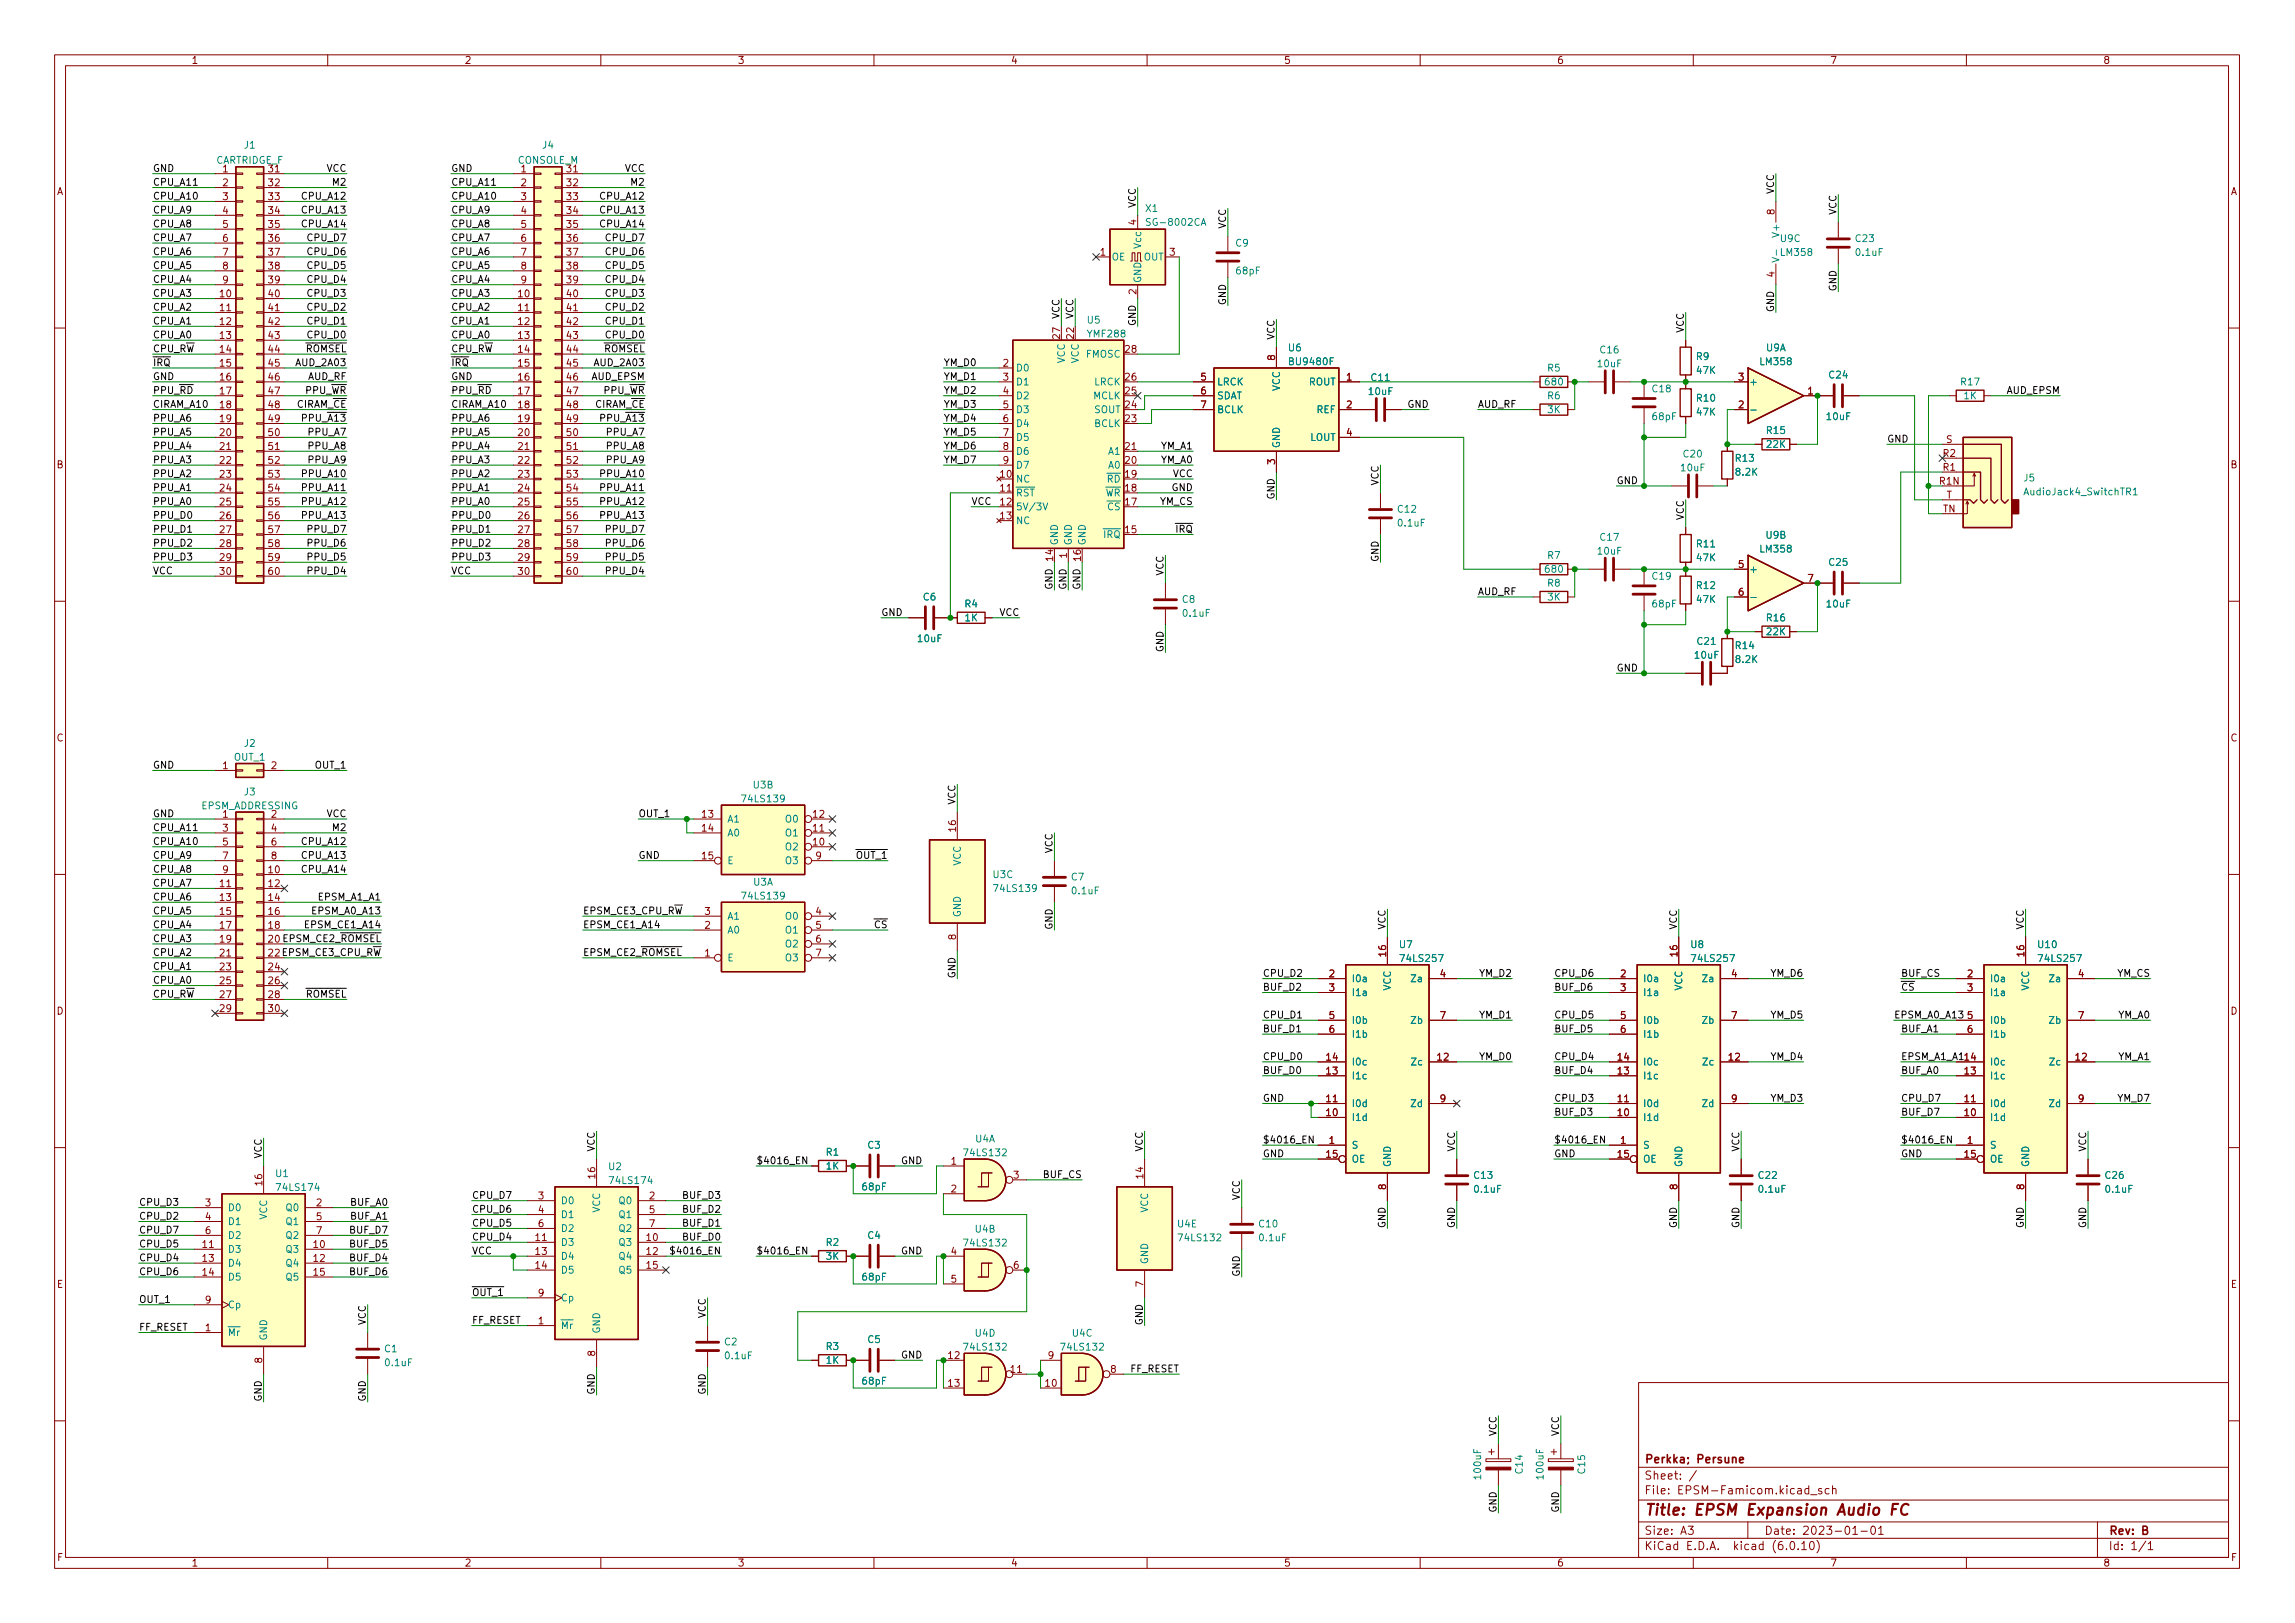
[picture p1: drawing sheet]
<svg xmlns="http://www.w3.org/2000/svg" width="420mm" height="297mm" viewBox="0 0 420 297" stroke-linecap="round" stroke-linejoin="round" font-family="sans-serif">
<defs><g id="words">
<text font-size="2.8" fill="#840000" x="301" y="277.3">Title: EPSM Expansion Audio FC</text>
<g font-size="2.1" fill="#840000">
<text x="301" y="267.8">Perkka; Persune</text>
<text x="301" y="273.5">File: EPSM-Famicom.kicad_sch</text>
<text x="301" y="270.8">Sheet: /</text>
<text x="301" y="280.9">Size: A3</text>
<text x="323" y="280.9">Date: 2023-01-01</text>
<text x="386" y="280.9">Rev: B</text>
<text x="301" y="283.7">KiCad E.D.A. kicad (6.0.10)</text>
<text x="386" y="283.7">Id: 1/1</text>
</g>
<g font-size="1.8" fill="#840000">
<text x="35" y="11.7">1</text>
<text x="85" y="11.7">2</text>
<text x="135" y="11.7">3</text>
<text x="185" y="11.7">4</text>
<text x="235" y="11.7">5</text>
<text x="285" y="11.7">6</text>
<text x="335" y="11.7">7</text>
<text x="385" y="11.7">8</text>
<text x="10.3" y="35.7">A</text>
<text x="40.8" y="31.5">1</text>
<text x="40.8" y="34.1">2</text>
<text x="49.2" y="34.1">32</text>
<text x="95.4" y="31.5">1</text>
<text x="95.4" y="34.1">2</text>
<text x="103.8" y="34.1">32</text>
<text x="408.3" y="35.7">A</text>
<text x="40.8" y="36.6">3</text>
<text x="40.8" y="39.2">4</text>
<text x="40.8" y="41.7">5</text>
<text x="49.2" y="36.6">33</text>
<text x="49.2" y="39.2">34</text>
<text x="49.2" y="41.7">35</text>
<text x="95.4" y="36.6">3</text>
<text x="95.4" y="39.2">4</text>
<text x="95.4" y="41.7">5</text>
<text x="103.8" y="36.6">33</text>
<text x="103.8" y="39.2">34</text>
<text x="103.8" y="41.7">35</text>
<text x="208" y="41.2" transform="rotate(-90 208 41.2)">4</text>
<text x="324.9" y="39.3" transform="rotate(-90 324.9 39.3)">8</text>
<text x="40.8" y="44.2">6</text>
<text x="40.8" y="46.8">7</text>
<text x="49.2" y="44.2">36</text>
<text x="49.2" y="46.8">37</text>
<text x="95.4" y="44.2">6</text>
<text x="95.4" y="46.8">7</text>
<text x="103.8" y="44.2">36</text>
<text x="103.8" y="46.8">37</text>
<text x="201.4" y="46.8">1</text>
<text x="214.1" y="46.8">3</text>
<text x="40.8" y="49.3">8</text>
<text x="40.8" y="51.9">9</text>
<text x="49.2" y="49.3">38</text>
<text x="49.2" y="51.9">39</text>
<text x="95.4" y="49.3">8</text>
<text x="95.4" y="51.9">9</text>
<text x="103.8" y="49.3">38</text>
<text x="103.8" y="51.9">39</text>
<text x="208" y="53.9" transform="rotate(-90 208 53.9)">2</text>
<text x="324.9" y="50.7" transform="rotate(-90 324.9 50.7)">4</text>
<text x="40.3" y="54.4">10</text>
<text x="40.3" y="56.9">11</text>
<text x="40.3" y="59.5">12</text>
<text x="49.2" y="54.4">40</text>
<text x="49.2" y="56.9">41</text>
<text x="49.2" y="59.5">42</text>
<text x="94.9" y="54.4">10</text>
<text x="94.9" y="56.9">11</text>
<text x="94.9" y="59.5">12</text>
<text x="103.8" y="54.4">40</text>
<text x="103.8" y="56.9">41</text>
<text x="103.8" y="59.5">42</text>
<text x="40.3" y="62">13</text>
<text x="40.3" y="64.6">14</text>
<text x="49.2" y="62">43</text>
<text x="49.2" y="64.6">44</text>
<text x="94.9" y="62">13</text>
<text x="94.9" y="64.6">14</text>
<text x="103.8" y="62">43</text>
<text x="103.8" y="64.6">44</text>
<text x="194.1" y="62" transform="rotate(-90 194.1 62)">27</text>
<text x="196.6" y="62" transform="rotate(-90 196.6 62)">22</text>
<text x="206" y="64.6">28</text>
<text x="233.4" y="65.9" transform="rotate(-90 233.4 65.9)">8</text>
<text x="40.3" y="67.1">15</text>
<text x="40.3" y="69.6">16</text>
<text x="49.2" y="67.1">45</text>
<text x="49.2" y="69.6">46</text>
<text x="94.9" y="67.1">15</text>
<text x="94.9" y="69.6">16</text>
<text x="103.8" y="67.1">45</text>
<text x="103.8" y="69.6">46</text>
<text x="183.7" y="67.1">2</text>
<text x="183.7" y="69.6">3</text>
<text x="206" y="69.6">26</text>
<text x="219.9" y="69.6">5</text>
<text x="246.5" y="69.6">1</text>
<text x="318.3" y="69.6">3</text>
<text x="40.3" y="72.2">17</text>
<text x="40.3" y="74.7">18</text>
<text x="40.3" y="77.3">19</text>
<text x="49.2" y="72.2">47</text>
<text x="49.2" y="74.7">48</text>
<text x="49.2" y="77.3">49</text>
<text x="94.9" y="72.2">17</text>
<text x="94.9" y="74.7">18</text>
<text x="94.9" y="77.3">19</text>
<text x="103.8" y="72.2">47</text>
<text x="103.8" y="74.7">48</text>
<text x="103.8" y="77.3">49</text>
<text x="183.7" y="72.2">4</text>
<text x="183.7" y="74.7">5</text>
<text x="183.7" y="77.3">6</text>
<text x="206" y="74.7">24</text>
<text x="206" y="72.2">25</text>
<text x="206" y="77.3">23</text>
<text x="219.9" y="72.2">6</text>
<text x="219.9" y="74.7">7</text>
<text x="246.5" y="74.7">2</text>
<text x="318.3" y="74.7">2</text>
<text x="331" y="72.2">1</text>
<text x="40.3" y="79.8">20</text>
<text x="40.3" y="82.3">21</text>
<text x="49.2" y="79.8">50</text>
<text x="49.2" y="82.3">51</text>
<text x="94.9" y="79.8">20</text>
<text x="94.9" y="82.3">21</text>
<text x="103.8" y="79.8">50</text>
<text x="103.8" y="82.3">51</text>
<text x="183.7" y="79.8">7</text>
<text x="183.7" y="82.3">8</text>
<text x="206" y="82.3">21</text>
<text x="246.5" y="79.8">4</text>
<text x="355.7" y="83.6">R2</text>
<text x="356.3" y="81.1">S</text>
<text x="10.3" y="85.7">B</text>
<text x="40.3" y="84.9">22</text>
<text x="40.3" y="87.4">23</text>
<text x="40.3" y="90">24</text>
<text x="49.2" y="84.9">52</text>
<text x="49.2" y="87.4">53</text>
<text x="49.2" y="90">54</text>
<text x="94.9" y="84.9">22</text>
<text x="94.9" y="87.4">23</text>
<text x="94.9" y="90">24</text>
<text x="103.8" y="84.9">52</text>
<text x="103.8" y="87.4">53</text>
<text x="103.8" y="90">54</text>
<text x="183.2" y="87.4">10</text>
<text x="183.2" y="90">11</text>
<text x="183.7" y="84.9">9</text>
<text x="206" y="90">18</text>
<text x="206" y="87.4">19</text>
<text x="206" y="84.9">20</text>
<text x="233.4" y="85" transform="rotate(-90 233.4 85)">3</text>
<text x="355.1" y="88.7">R1N</text>
<text x="355.7" y="86.1">R1</text>
<text x="408.3" y="85.7">B</text>
<text x="40.3" y="92.5">25</text>
<text x="40.3" y="95">26</text>
<text x="49.2" y="92.5">55</text>
<text x="49.2" y="95">56</text>
<text x="94.9" y="92.5">25</text>
<text x="94.9" y="95">26</text>
<text x="103.8" y="92.5">55</text>
<text x="103.8" y="95">56</text>
<text x="183.2" y="92.5">12</text>
<text x="183.2" y="95">13</text>
<text x="206" y="92.5">17</text>
<text x="355.7" y="93.8">TN</text>
<text x="356.3" y="91.2">T</text>
<text x="40.3" y="97.6">27</text>
<text x="40.3" y="100.1">28</text>
<text x="49.2" y="97.6">57</text>
<text x="49.2" y="100.1">58</text>
<text x="94.9" y="97.6">27</text>
<text x="94.9" y="100.1">28</text>
<text x="103.8" y="97.6">57</text>
<text x="103.8" y="100.1">58</text>
<text x="206" y="97.6">15</text>
<text x="40.3" y="102.7">29</text>
<text x="40.3" y="105.2">30</text>
<text x="49.2" y="102.7">59</text>
<text x="49.2" y="105.2">60</text>
<text x="94.9" y="102.7">29</text>
<text x="94.9" y="105.2">30</text>
<text x="103.8" y="102.7">59</text>
<text x="103.8" y="105.2">60</text>
<text x="192.8" y="102.6" transform="rotate(-90 192.8 102.6)">14</text>
<text x="195.3" y="102.1" transform="rotate(-90 195.3 102.1)">1</text>
<text x="197.9" y="102.6" transform="rotate(-90 197.9 102.6)">16</text>
<text x="318.3" y="103.9">5</text>
<text x="331" y="106.5">7</text>
<text x="318.3" y="109">6</text>
<text x="10.3" y="135.7">C</text>
<text x="408.3" y="135.7">C</text>
<text x="40.8" y="140.8">1</text>
<text x="49.7" y="140.8">2</text>
<text x="40.8" y="149.6">1</text>
<text x="49.7" y="149.6">2</text>
<text x="128.6" y="149.6">13</text>
<text x="148.9" y="149.6">12</text>
<text x="40.8" y="152.2">3</text>
<text x="40.8" y="154.7">5</text>
<text x="49.7" y="152.2">4</text>
<text x="49.7" y="154.7">6</text>
<text x="128.6" y="152.2">14</text>
<text x="148.9" y="154.7">10</text>
<text x="148.9" y="152.2">11</text>
<text x="175" y="152.2" transform="rotate(-90 175 152.2)">16</text>
<text x="40.8" y="157.3">7</text>
<text x="40.8" y="159.8">9</text>
<text x="49.2" y="159.8">10</text>
<text x="49.7" y="157.3">8</text>
<text x="128.6" y="157.3">15</text>
<text x="149.4" y="157.3">9</text>
<text x="40.3" y="162.3">11</text>
<text x="40.3" y="164.9">13</text>
<text x="40.3" y="167.4">15</text>
<text x="49.2" y="162.3">12</text>
<text x="49.2" y="164.9">14</text>
<text x="49.2" y="167.4">16</text>
<text x="129" y="167.4">3</text>
<text x="149.4" y="167.4">4</text>
<text x="40.3" y="170">17</text>
<text x="40.3" y="172.5">19</text>
<text x="49.2" y="170">18</text>
<text x="129" y="170">2</text>
<text x="149.4" y="170">5</text>
<text x="149.4" y="172.5">6</text>
<text x="175" y="172" transform="rotate(-90 175 172)">8</text>
<text x="40.3" y="175">21</text>
<text x="40.3" y="177.6">23</text>
<text x="49.2" y="177.6">24</text>
<text x="129" y="175">1</text>
<text x="149.4" y="175">7</text>
<text x="243.3" y="178.9">2</text>
<text x="253.7" y="175" transform="rotate(-90 253.7 175)">16</text>
<text x="263.7" y="178.9">4</text>
<text x="296.7" y="178.9">2</text>
<text x="307.1" y="175" transform="rotate(-90 307.1 175)">16</text>
<text x="317" y="178.9">4</text>
<text x="360.2" y="178.9">2</text>
<text x="370.6" y="175" transform="rotate(-90 370.6 175)">16</text>
<text x="380.5" y="178.9">4</text>
<text x="10.3" y="185.7">D</text>
<text x="40.3" y="180.1">25</text>
<text x="40.3" y="182.7">27</text>
<text x="40.3" y="185.2">29</text>
<text x="49.2" y="180.1">26</text>
<text x="49.2" y="182.7">28</text>
<text x="49.2" y="185.2">30</text>
<text x="243.3" y="181.4">3</text>
<text x="296.7" y="181.4">3</text>
<text x="360.2" y="181.4">3</text>
<text x="408.3" y="185.7">D</text>
<text x="243.3" y="186.5">5</text>
<text x="243.3" y="189">6</text>
<text x="263.7" y="186.5">7</text>
<text x="296.7" y="186.5">5</text>
<text x="296.7" y="189">6</text>
<text x="317" y="186.5">7</text>
<text x="360.2" y="186.5">5</text>
<text x="360.2" y="189">6</text>
<text x="380.5" y="186.5">7</text>
<text x="242.9" y="196.6">13</text>
<text x="242.9" y="194.1">14</text>
<text x="263.2" y="194.1">12</text>
<text x="296.2" y="196.6">13</text>
<text x="296.2" y="194.1">14</text>
<text x="316.5" y="194.1">12</text>
<text x="359.7" y="196.6">13</text>
<text x="359.7" y="194.1">14</text>
<text x="380" y="194.1">12</text>
<text x="242.9" y="201.7">11</text>
<text x="263.7" y="201.7">9</text>
<text x="296.2" y="201.7">11</text>
<text x="317" y="201.7">9</text>
<text x="359.7" y="201.7">11</text>
<text x="380.5" y="201.7">9</text>
<text x="242.9" y="204.3">10</text>
<text x="243.3" y="209.3">1</text>
<text x="296.2" y="204.3">10</text>
<text x="296.7" y="209.3">1</text>
<text x="359.7" y="204.3">10</text>
<text x="360.2" y="209.3">1</text>
<text x="109" y="215.7" transform="rotate(-90 109 215.7)">16</text>
<text x="174.1" y="213.1">1</text>
<text x="185.6" y="215.7">3</text>
<text x="209.3" y="215.7" transform="rotate(-90 209.3 215.7)">14</text>
<text x="242.9" y="211.9">15</text>
<text x="296.2" y="211.9">15</text>
<text x="359.7" y="211.9">15</text>
<text x="37.6" y="220.8">3</text>
<text x="48" y="216.9" transform="rotate(-90 48 216.9)">16</text>
<text x="57.9" y="220.8">2</text>
<text x="98.6" y="219.5">3</text>
<text x="118.9" y="219.5">2</text>
<text x="174.1" y="218.2">2</text>
<text x="253.7" y="217.7" transform="rotate(-90 253.7 217.7)">8</text>
<text x="307.1" y="217.7" transform="rotate(-90 307.1 217.7)">8</text>
<text x="370.6" y="217.7" transform="rotate(-90 370.6 217.7)">8</text>
<text x="37.6" y="223.3">4</text>
<text x="37.6" y="225.8">6</text>
<text x="57.9" y="223.3">5</text>
<text x="57.9" y="225.8">7</text>
<text x="98.1" y="227.1">11</text>
<text x="98.6" y="222">4</text>
<text x="98.6" y="224.6">6</text>
<text x="118.4" y="227.1">10</text>
<text x="118.9" y="222">5</text>
<text x="118.9" y="224.6">7</text>
<text x="37.1" y="228.4">11</text>
<text x="37.1" y="230.9">13</text>
<text x="37.1" y="233.5">14</text>
<text x="57.4" y="228.4">10</text>
<text x="57.4" y="230.9">12</text>
<text x="57.4" y="233.5">15</text>
<text x="98.1" y="229.7">13</text>
<text x="98.1" y="232.2">14</text>
<text x="118.4" y="229.7">12</text>
<text x="118.4" y="232.2">15</text>
<text x="174.1" y="229.7">4</text>
<text x="185.6" y="232.2">6</text>
<text x="10.4" y="235.7">E</text>
<text x="37.6" y="238.5">9</text>
<text x="98.6" y="237.3">9</text>
<text x="174.1" y="234.7">5</text>
<text x="209.3" y="235.5" transform="rotate(-90 209.3 235.5)">7</text>
<text x="408.4" y="235.7">E</text>
<text x="37.6" y="243.6">1</text>
<text x="98.6" y="242.4">1</text>
<text x="48" y="249.4" transform="rotate(-90 48 249.4)">8</text>
<text x="109" y="248.2" transform="rotate(-90 109 248.2)">8</text>
<text x="173.6" y="248.7">12</text>
<text x="185.1" y="251.2">11</text>
<text x="191.9" y="248.7">9</text>
<text x="203.3" y="251.2">8</text>
<text x="173.6" y="253.8">13</text>
<text x="191.4" y="253.8">10</text>
<text x="10.4" y="285.7">F</text>
<text x="35" y="286.7">1</text>
<text x="85" y="286.7">2</text>
<text x="135" y="286.7">3</text>
<text x="185" y="286.7">4</text>
<text x="235" y="286.7">5</text>
<text x="285" y="286.7">6</text>
<text x="335" y="286.7">7</text>
<text x="385" y="286.7">8</text>
<text x="408.4" y="285.7">F</text>
</g>
<g font-size="1.8" fill="#008484">
<text x="39.4" y="30">CARTRIDGE_F</text>
<text x="44.7" y="27.2">J1</text>
<text x="94.7" y="30">CONSOLE_M</text>
<text x="99.3" y="27.2">J4</text>
<text x="49.2" y="31.5">31</text>
<text x="103.8" y="31.5">31</text>
<text x="209.8" y="38.8">X1</text>
<text x="210.4" y="41.3">SG-8002CA</text>
<text x="203.5" y="47.7">OE</text>
<text x="208.9" y="45.3" transform="rotate(-90 208.9 45.3)">Vcc</text>
<text x="209.4" y="47.7">OUT</text>
<text x="226.2" y="45.1">C9</text>
<text x="325.8" y="43" transform="rotate(-90 325.8 43)">V+</text>
<text x="326" y="44.3">U9C</text>
<text x="326.1" y="46.8">LM358</text>
<text x="339.8" y="44.3">C23</text>
<text x="339.9" y="46.8">0.1uF</text>
<text x="208.9" y="51.9" transform="rotate(-90 208.9 51.9)">GND</text>
<text x="226.4" y="50.2">68pF</text>
<text x="199.1" y="59.2">U5</text>
<text x="198.8" y="65.4">FMOSC</text>
<text x="199.2" y="61.7">YMF288</text>
<text x="235.9" y="64.3">U6</text>
<text x="293" y="64.7">C16</text>
<text x="310.6" y="65.9">R9</text>
<text x="323.4" y="64.3">U9A</text>
<text x="185.9" y="68">D0</text>
<text x="185.9" y="70.5">D1</text>
<text x="194.9" y="66.5" transform="rotate(-90 194.9 66.5)">VCC</text>
<text x="197.5" y="66.5" transform="rotate(-90 197.5 66.5)">VCC</text>
<text x="200.3" y="70.5">LRCK</text>
<text x="222.8" y="70.5">LRCK</text>
<text x="234.3" y="71.6" transform="rotate(-90 234.3 71.6)">VCC</text>
<text x="236.3" y="66.8">BU9480F</text>
<text x="239.6" y="70.5">ROUT</text>
<text x="251.1" y="69.7">C11</text>
<text x="283" y="70.5">680</text>
<text x="283.3" y="68">R5</text>
<text x="292.6" y="67.2">10uF</text>
<text x="302.6" y="71.8">C18</text>
<text x="310.7" y="68.4">47K</text>
<text x="320.2" y="70.5">+</text>
<text x="322.4" y="66.8">LM358</text>
<text x="334.9" y="69.3">C24</text>
<text x="359.1" y="70.5">R17</text>
<text x="185.9" y="73.1">D2</text>
<text x="185.9" y="75.6">D3</text>
<text x="200.1" y="73.1">MCLK</text>
<text x="200.3" y="75.6">SOUT</text>
<text x="222.8" y="73.1">SDAT</text>
<text x="222.8" y="75.6">BCLK</text>
<text x="241.1" y="75.6">REF</text>
<text x="250.7" y="72.3">10uF</text>
<text x="283.3" y="73.1">R6</text>
<text x="283.3" y="75.6">3K</text>
<text x="302.6" y="76.9">68pF</text>
<text x="310.7" y="73.5">R10</text>
<text x="310.7" y="76">47K</text>
<text x="334.5" y="76.9">10uF</text>
<text x="359.5" y="73.1">1K</text>
<text x="185.9" y="78.1">D4</text>
<text x="185.9" y="80.7">D5</text>
<text x="185.9" y="83.2">D6</text>
<text x="200.3" y="78.1">BCLK</text>
<text x="203" y="83.2">A1</text>
<text x="234.3" y="82.1" transform="rotate(-90 234.3 82.1)">GND</text>
<text x="239.8" y="80.7">LOUT</text>
<text x="308.3" y="83.7">C20</text>
<text x="323.5" y="79.4">R15</text>
<text x="323.5" y="82">22K</text>
<text x="185.9" y="88.3">NC</text>
<text x="185.9" y="85.8">D7</text>
<text x="201.3" y="88.3">~{RD}</text>
<text x="203" y="85.8">A0</text>
<text x="307.8" y="86.2">10uF</text>
<text x="317.8" y="84.5">R13</text>
<text x="317.9" y="87">8.2K</text>
<text x="370.5" y="88.1">J5</text>
<text x="185.9" y="90.8">~{RST}</text>
<text x="185.9" y="93.4">5V/3V</text>
<text x="185.9" y="95.9">NC</text>
<text x="200.9" y="90.8">~{WR}</text>
<text x="201.4" y="93.4">~{CS}</text>
<text x="256" y="93.8">C12</text>
<text x="371" y="90.6">AudioJack4_SwitchTR1</text>
<text x="193.7" y="99.9" transform="rotate(-90 193.7 99.9)">GND</text>
<text x="196.2" y="99.9" transform="rotate(-90 196.2 99.9)">GND</text>
<text x="198.8" y="99.9" transform="rotate(-90 198.8 99.9)">GND</text>
<text x="200.7" y="98.5">~{IRQ}</text>
<text x="256.1" y="96.4">0.1uF</text>
<text x="292.6" y="101.5">10uF</text>
<text x="293" y="99">C17</text>
<text x="310.7" y="100.2">R11</text>
<text x="322.4" y="101.1">LM358</text>
<text x="323.4" y="98.6">U9B</text>
<text x="283" y="104.8">680</text>
<text x="283.3" y="102.3">R7</text>
<text x="283.3" y="107.4">R8</text>
<text x="302.6" y="106.1">C19</text>
<text x="310.7" y="107.8">R12</text>
<text x="310.7" y="102.7">47K</text>
<text x="320.2" y="104.8">+</text>
<text x="334.9" y="103.5">C25</text>
<text x="169" y="109.9">C6</text>
<text x="176.7" y="111.2">R4</text>
<text x="176.7" y="113.7">1K</text>
<text x="216.5" y="110.3">C8</text>
<text x="216.7" y="112.9">0.1uF</text>
<text x="283.3" y="109.9">3K</text>
<text x="302.6" y="111.2">68pF</text>
<text x="310.7" y="110.3">47K</text>
<text x="323.5" y="113.7">R16</text>
<text x="334.5" y="111.2">10uF</text>
<text x="168.1" y="117.5">10uF</text>
<text x="310.8" y="118">C21</text>
<text x="317.8" y="118.8">R14</text>
<text x="323.5" y="116.2">22K</text>
<text x="310.4" y="120.5">10uF</text>
<text x="317.9" y="121.3">8.2K</text>
<text x="44.7" y="136.7">J2</text>
<text x="42.9" y="139.2">OUT_1</text>
<text x="36.8" y="148.1">EPSM_ADDRESSING</text>
<text x="44.7" y="145.6">J3</text>
<text x="136.1" y="146.8">74LS139</text>
<text x="137.9" y="144.3">U3B</text>
<text x="133.1" y="150.5">A1</text>
<text x="133.1" y="153.1">A0</text>
<text x="143.9" y="155.6">O2</text>
<text x="143.9" y="153.1">O1</text>
<text x="143.9" y="150.5">O0</text>
<text x="133.1" y="158.2">E</text>
<text x="143.9" y="158.2">O3</text>
<text x="175.9" y="158.5" transform="rotate(-90 175.9 158.5)">VCC</text>
<text x="181.8" y="160.7">U3C</text>
<text x="196.1" y="161.1">C7</text>
<text x="136.1" y="164.6">74LS139</text>
<text x="137.9" y="162.1">U3A</text>
<text x="175.9" y="167.9" transform="rotate(-90 175.9 167.9)">GND</text>
<text x="182.2" y="163.2">74LS139</text>
<text x="196.4" y="163.7">0.1uF</text>
<text x="133.1" y="170.9">A0</text>
<text x="133.1" y="168.3">A1</text>
<text x="143.9" y="168.3">O0</text>
<text x="143.9" y="170.9">O1</text>
<text x="143.9" y="173.4">O2</text>
<text x="256.2" y="173.5">U7</text>
<text x="309.6" y="173.5">U8</text>
<text x="373.2" y="173.5">U10</text>
<text x="133.1" y="175.9">E</text>
<text x="143.9" y="175.9">O3</text>
<text x="247.4" y="179.7">I0a</text>
<text x="256.7" y="176">74LS257</text>
<text x="258.5" y="179.7">Za</text>
<text x="300.7" y="179.7">I0a</text>
<text x="310" y="176">74LS257</text>
<text x="311.9" y="179.7">Za</text>
<text x="364.2" y="179.7">I0a</text>
<text x="373.5" y="176">74LS257</text>
<text x="375.4" y="179.7">Za</text>
<text x="247.4" y="182.3">I1a</text>
<text x="254.6" y="181.3" transform="rotate(-90 254.6 181.3)">VCC</text>
<text x="300.7" y="182.3">I1a</text>
<text x="308" y="181.3" transform="rotate(-90 308 181.3)">VCC</text>
<text x="364.2" y="182.3">I1a</text>
<text x="371.5" y="181.3" transform="rotate(-90 371.5 181.3)">VCC</text>
<text x="247.4" y="187.4">I0b</text>
<text x="247.4" y="189.9">I1b</text>
<text x="258.4" y="187.4">Zb</text>
<text x="300.7" y="187.4">I0b</text>
<text x="300.7" y="189.9">I1b</text>
<text x="311.8" y="187.4">Zb</text>
<text x="364.2" y="187.4">I0b</text>
<text x="364.2" y="189.9">I1b</text>
<text x="375.3" y="187.4">Zb</text>
<text x="247.4" y="197.5">I1c</text>
<text x="247.4" y="195">I0c</text>
<text x="258.5" y="195">Zc</text>
<text x="300.7" y="197.5">I1c</text>
<text x="300.7" y="195">I0c</text>
<text x="311.9" y="195">Zc</text>
<text x="364.2" y="197.5">I1c</text>
<text x="364.2" y="195">I0c</text>
<text x="375.4" y="195">Zc</text>
<text x="247.4" y="202.6">I0d</text>
<text x="258.4" y="202.6">Zd</text>
<text x="300.7" y="202.6">I0d</text>
<text x="311.8" y="202.6">Zd</text>
<text x="364.2" y="202.6">I0d</text>
<text x="375.3" y="202.6">Zd</text>
<text x="178.6" y="209.1">U4A</text>
<text x="247.4" y="205.1">I1d</text>
<text x="300.7" y="205.1">I1d</text>
<text x="364.2" y="205.1">I1d</text>
<text x="50.5" y="215.4">U1</text>
<text x="111.5" y="214.1">U2</text>
<text x="151.3" y="211.5">R1</text>
<text x="151.3" y="214">1K</text>
<text x="158.9" y="210.2">C3</text>
<text x="176.8" y="211.6">74LS132</text>
<text x="247.4" y="210.2">S</text>
<text x="247.4" y="212.8">OE</text>
<text x="254.6" y="213.7" transform="rotate(-90 254.6 213.7)">GND</text>
<text x="269.9" y="215.7">C13</text>
<text x="300.7" y="210.2">S</text>
<text x="300.7" y="212.8">OE</text>
<text x="308" y="213.7" transform="rotate(-90 308 213.7)">GND</text>
<text x="322" y="215.7">C22</text>
<text x="364.2" y="210.2">S</text>
<text x="364.2" y="212.8">OE</text>
<text x="371.5" y="213.7" transform="rotate(-90 371.5 213.7)">GND</text>
<text x="385.5" y="215.7">C26</text>
<text x="41.7" y="221.7">D0</text>
<text x="50.9" y="217.9">74LS174</text>
<text x="52.5" y="221.7">Q0</text>
<text x="102.6" y="220.4">D0</text>
<text x="109.9" y="222" transform="rotate(-90 109.9 222)">VCC</text>
<text x="111.9" y="216.7">74LS174</text>
<text x="113.5" y="220.4">Q0</text>
<text x="158" y="217.8">68pF</text>
<text x="210.2" y="222" transform="rotate(-90 210.2 222)">VCC</text>
<text x="270" y="218.3">0.1uF</text>
<text x="322.1" y="218.3">0.1uF</text>
<text x="385.6" y="218.3">0.1uF</text>
<text x="41.7" y="224.2">D1</text>
<text x="41.7" y="226.7">D2</text>
<text x="48.9" y="223.2" transform="rotate(-90 48.9 223.2)">VCC</text>
<text x="52.5" y="224.2">Q1</text>
<text x="52.5" y="226.7">Q2</text>
<text x="102.6" y="222.9">D1</text>
<text x="102.6" y="225.5">D2</text>
<text x="113.5" y="222.9">Q1</text>
<text x="113.5" y="225.5">Q2</text>
<text x="158.9" y="226.7">C4</text>
<text x="178.6" y="225.6">U4B</text>
<text x="215.6" y="224.6">U4E</text>
<text x="216" y="227.2">74LS132</text>
<text x="230.6" y="224.6">C10</text>
<text x="230.7" y="227.2">0.1uF</text>
<text x="41.7" y="229.3">D3</text>
<text x="41.7" y="231.8">D4</text>
<text x="52.5" y="229.3">Q3</text>
<text x="52.5" y="231.8">Q4</text>
<text x="102.6" y="228">D3</text>
<text x="102.6" y="230.5">D4</text>
<text x="102.6" y="233.1">D5</text>
<text x="113.5" y="228">Q3</text>
<text x="113.5" y="230.5">Q4</text>
<text x="113.5" y="233.1">Q5</text>
<text x="151.3" y="228">R2</text>
<text x="151.3" y="230.5">3K</text>
<text x="176.8" y="228.1">74LS132</text>
<text x="210.2" y="231.4" transform="rotate(-90 210.2 231.4)">GND</text>
<text x="41.7" y="234.4">D5</text>
<text x="41.7" y="239.4">Cp</text>
<text x="52.5" y="234.4">Q5</text>
<text x="102.6" y="238.2">Cp</text>
<text x="158" y="234.4">68pF</text>
<text x="41.7" y="244.5">~{Mr}</text>
<text x="48.9" y="245.4" transform="rotate(-90 48.9 245.4)">GND</text>
<text x="102.6" y="243.2">~{Mr}</text>
<text x="109.9" y="244.1" transform="rotate(-90 109.9 244.1)">GND</text>
<text x="158.9" y="245.8">C5</text>
<text x="178.6" y="244.6">U4D</text>
<text x="196.4" y="244.6">U4C</text>
<text x="70.4" y="247.5">C1</text>
<text x="70.6" y="250">0.1uF</text>
<text x="132.6" y="246.2">C2</text>
<text x="132.9" y="248.8">0.1uF</text>
<text x="151.3" y="247.1">R3</text>
<text x="151.3" y="249.6">1K</text>
<text x="176.8" y="247.2">74LS132</text>
<text x="194.5" y="247.2">74LS132</text>
<text x="158" y="253.4">68pF</text>
<text x="278.8" y="269.6" transform="rotate(-90 278.8 269.6)">C14</text>
<text x="290.2" y="269.6" transform="rotate(-90 290.2 269.6)">C15</text>
<text x="271.1" y="270.6" transform="rotate(-90 271.1 270.6)">100uF</text>
<text x="282.6" y="270.6" transform="rotate(-90 282.6 270.6)">100uF</text>
</g>
<g font-size="1.8">
<text x="27.9" y="34">CPU_A11</text>
<text x="27.9" y="31.4">GND</text>
<text x="59.8" y="31.4">VCC</text>
<text x="61" y="34">M2</text>
<text x="82.5" y="34">CPU_A11</text>
<text x="82.5" y="31.4">GND</text>
<text x="114.4" y="31.4">VCC</text>
<text x="115.7" y="34">M2</text>
<text x="324.8" y="35.5" transform="rotate(-90 324.8 35.5)">VCC</text>
<text x="27.9" y="36.5">CPU_A10</text>
<text x="27.9" y="41.6">CPU_A8</text>
<text x="27.9" y="39.1">CPU_A9</text>
<text x="55.5" y="41.6">CPU_A14</text>
<text x="55.5" y="39.1">CPU_A13</text>
<text x="55.5" y="36.5">CPU_A12</text>
<text x="82.5" y="36.5">CPU_A10</text>
<text x="82.5" y="41.6">CPU_A8</text>
<text x="82.5" y="39.1">CPU_A9</text>
<text x="110.1" y="41.6">CPU_A14</text>
<text x="110.1" y="39.1">CPU_A13</text>
<text x="110.1" y="36.5">CPU_A12</text>
<text x="207.9" y="38.1" transform="rotate(-90 207.9 38.1)">VCC</text>
<text x="224.4" y="41.9" transform="rotate(-90 224.4 41.9)">VCC</text>
<text x="336.2" y="39.3" transform="rotate(-90 336.2 39.3)">VCC</text>
<text x="27.9" y="44.1">CPU_A7</text>
<text x="27.9" y="46.7">CPU_A6</text>
<text x="56.5" y="46.7">CPU_D6</text>
<text x="56.5" y="44.1">CPU_D7</text>
<text x="82.5" y="44.1">CPU_A7</text>
<text x="82.5" y="46.7">CPU_A6</text>
<text x="111.1" y="44.1">CPU_D7</text>
<text x="111.1" y="46.7">CPU_D6</text>
<text x="27.9" y="49.2">CPU_A5</text>
<text x="27.9" y="51.8">CPU_A4</text>
<text x="56.5" y="49.2">CPU_D5</text>
<text x="56.5" y="51.8">CPU_D4</text>
<text x="82.5" y="51.8">CPU_A4</text>
<text x="82.5" y="49.2">CPU_A5</text>
<text x="111.1" y="51.8">CPU_D4</text>
<text x="111.1" y="49.2">CPU_D5</text>
<text x="336.2" y="53.4" transform="rotate(-90 336.2 53.4)">GND</text>
<text x="27.9" y="56.8">CPU_A2</text>
<text x="27.9" y="54.3">CPU_A3</text>
<text x="27.9" y="59.4">CPU_A1</text>
<text x="56.5" y="54.3">CPU_D3</text>
<text x="56.5" y="56.8">CPU_D2</text>
<text x="56.5" y="59.4">CPU_D1</text>
<text x="82.5" y="59.4">CPU_A1</text>
<text x="82.5" y="56.8">CPU_A2</text>
<text x="82.5" y="54.3">CPU_A3</text>
<text x="111.1" y="59.4">CPU_D1</text>
<text x="111.1" y="56.8">CPU_D2</text>
<text x="111.1" y="54.3">CPU_D3</text>
<text x="194" y="58.4" transform="rotate(-90 194 58.4)">VCC</text>
<text x="196.5" y="58.4" transform="rotate(-90 196.5 58.4)">VCC</text>
<text x="207.9" y="59.7" transform="rotate(-90 207.9 59.7)">GND</text>
<text x="224.4" y="55.9" transform="rotate(-90 224.4 55.9)">GND</text>
<text x="324.8" y="57.2" transform="rotate(-90 324.8 57.2)">GND</text>
<text x="27.9" y="61.9">CPU_A0</text>
<text x="27.9" y="64.5">CPU_R~{W}</text>
<text x="54.6" y="64.5">~{ROMSEL}</text>
<text x="56.5" y="61.9">CPU_D0</text>
<text x="82.5" y="61.9">CPU_A0</text>
<text x="82.5" y="64.5">CPU_R~{W}</text>
<text x="109.2" y="64.5">~{ROMSEL}</text>
<text x="111.1" y="61.9">CPU_D0</text>
<text x="233.3" y="62.2" transform="rotate(-90 233.3 62.2)">VCC</text>
<text x="308.3" y="60.9" transform="rotate(-90 308.3 60.9)">VCC</text>
<text x="27.9" y="69.5">GND</text>
<text x="27.9" y="67">~{IRQ}</text>
<text x="54.5" y="67">AUD_2A03</text>
<text x="56.3" y="69.5">AUD_RF</text>
<text x="82.5" y="67">~{IRQ}</text>
<text x="82.5" y="69.5">GND</text>
<text x="108.3" y="69.5">AUD_EPSM</text>
<text x="109.1" y="67">AUD_2A03</text>
<text x="172.7" y="67">YM_D0</text>
<text x="172.7" y="69.5">YM_D1</text>
<text x="27.9" y="74.6">CIRAM_A10</text>
<text x="27.9" y="72.1">PPU_~{RD}</text>
<text x="27.9" y="77.2">PPU_A6</text>
<text x="52.9" y="74.6">CIRAM_~{CE}</text>
<text x="54.3" y="77.2">PPU_~{A13}</text>
<text x="54.6" y="72.1">PPU_~{WR}</text>
<text x="82.5" y="72.1">PPU_~{RD}</text>
<text x="82.5" y="74.6">CIRAM_A10</text>
<text x="82.5" y="77.2">PPU_A6</text>
<text x="107.5" y="74.6">CIRAM_~{CE}</text>
<text x="108.9" y="77.2">PPU_~{A13}</text>
<text x="109.2" y="72.1">PPU_~{WR}</text>
<text x="172.7" y="77.2">YM_D4</text>
<text x="172.7" y="72.1">YM_D2</text>
<text x="172.7" y="74.6">YM_D3</text>
<text x="257.7" y="74.6">GND</text>
<text x="270.5" y="74.6">AUD_RF</text>
<text x="367.4" y="72.1">AUD_EPSM</text>
<text x="27.9" y="79.7">PPU_A5</text>
<text x="27.9" y="82.2">PPU_A4</text>
<text x="56.6" y="82.2">PPU_A8</text>
<text x="56.6" y="79.7">PPU_A7</text>
<text x="82.5" y="79.7">PPU_A5</text>
<text x="82.5" y="82.2">PPU_A4</text>
<text x="111.2" y="79.7">PPU_A7</text>
<text x="111.2" y="82.2">PPU_A8</text>
<text x="172.7" y="82.2">YM_D6</text>
<text x="172.7" y="79.7">YM_D5</text>
<text x="212.5" y="82.2">YM_A1</text>
<text x="345.4" y="81">GND</text>
<text x="27.9" y="89.9">PPU_A1</text>
<text x="27.9" y="84.8">PPU_A3</text>
<text x="27.9" y="87.3">PPU_A2</text>
<text x="55.6" y="87.3">PPU_A10</text>
<text x="55.6" y="89.9">PPU_A11</text>
<text x="56.6" y="84.8">PPU_A9</text>
<text x="82.5" y="89.9">PPU_A1</text>
<text x="82.5" y="87.3">PPU_A2</text>
<text x="82.5" y="84.8">PPU_A3</text>
<text x="110.2" y="89.9">PPU_A11</text>
<text x="110.2" y="87.3">PPU_A10</text>
<text x="111.2" y="84.8">PPU_A9</text>
<text x="172.7" y="84.8">YM_D7</text>
<text x="212.5" y="84.8">YM_A0</text>
<text x="214.5" y="89.9">GND</text>
<text x="214.7" y="87.3">VCC</text>
<text x="252.4" y="88.9" transform="rotate(-90 252.4 88.9)">VCC</text>
<text x="295.9" y="88.6">GND</text>
<text x="27.9" y="92.4">PPU_A0</text>
<text x="27.9" y="94.9">PPU_D0</text>
<text x="55.6" y="92.4">PPU_A12</text>
<text x="55.6" y="94.9">PPU_A13</text>
<text x="82.5" y="94.9">PPU_D0</text>
<text x="82.5" y="92.4">PPU_A0</text>
<text x="110.2" y="94.9">PPU_A13</text>
<text x="110.2" y="92.4">PPU_A12</text>
<text x="177.8" y="92.4">VCC</text>
<text x="212.3" y="92.4">YM_CS</text>
<text x="233.3" y="91.5" transform="rotate(-90 233.3 91.5)">GND</text>
<text x="308.3" y="95.2" transform="rotate(-90 308.3 95.2)">VCC</text>
<text x="27.9" y="97.5">PPU_D1</text>
<text x="27.9" y="100">PPU_D2</text>
<text x="56.6" y="97.5">PPU_D7</text>
<text x="56.6" y="100">PPU_D6</text>
<text x="82.5" y="100">PPU_D2</text>
<text x="82.5" y="97.5">PPU_D1</text>
<text x="111.2" y="97.5">PPU_D7</text>
<text x="111.2" y="100">PPU_D6</text>
<text x="213.9" y="97.5">~{IRQ}</text>
<text x="27.9" y="102.6">PPU_D3</text>
<text x="27.9" y="105.1">VCC</text>
<text x="56.6" y="102.6">PPU_D5</text>
<text x="56.6" y="105.1">PPU_D4</text>
<text x="82.5" y="102.6">PPU_D3</text>
<text x="82.5" y="105.1">VCC</text>
<text x="111.2" y="102.6">PPU_D5</text>
<text x="111.2" y="105.1">PPU_D4</text>
<text x="192.7" y="108" transform="rotate(-90 192.7 108)">GND</text>
<text x="195.2" y="108" transform="rotate(-90 195.2 108)">GND</text>
<text x="197.8" y="108" transform="rotate(-90 197.8 108)">GND</text>
<text x="213" y="105.4" transform="rotate(-90 213 105.4)">VCC</text>
<text x="252.4" y="102.9" transform="rotate(-90 252.4 102.9)">GND</text>
<text x="161.3" y="112.7">GND</text>
<text x="183" y="112.7">VCC</text>
<text x="270.5" y="108.9">AUD_RF</text>
<text x="213" y="119.4" transform="rotate(-90 213 119.4)">GND</text>
<text x="295.9" y="122.9">GND</text>
<text x="27.9" y="140.7">GND</text>
<text x="57.8" y="140.7">OUT_1</text>
<text x="27.9" y="149.5">GND</text>
<text x="59.8" y="149.5">VCC</text>
<text x="116.8" y="149.5">OUT_1</text>
<text x="174.9" y="147.3" transform="rotate(-90 174.9 147.3)">VCC</text>
<text x="27.9" y="154.6">CPU_A10</text>
<text x="27.9" y="152.1">CPU_A11</text>
<text x="55.5" y="154.6">CPU_A12</text>
<text x="61" y="152.1">M2</text>
<text x="27.9" y="159.7">CPU_A8</text>
<text x="27.9" y="157.2">CPU_A9</text>
<text x="55.5" y="159.7">CPU_A14</text>
<text x="55.5" y="157.2">CPU_A13</text>
<text x="116.8" y="157.2">GND</text>
<text x="155.5" y="157.2">~{OUT_1}</text>
<text x="192.7" y="156.2" transform="rotate(-90 192.7 156.2)">VCC</text>
<text x="27.9" y="167.3">CPU_A5</text>
<text x="27.9" y="164.8">CPU_A6</text>
<text x="27.9" y="162.2">CPU_A7</text>
<text x="57.4" y="167.3">EPSM_A0_A13</text>
<text x="58.3" y="164.8">EPSM_A1_A1</text>
<text x="106.7" y="167.3">EPSM_CE3_CPU_R~{W}</text>
<text x="27.9" y="172.4">CPU_A3</text>
<text x="27.9" y="169.9">CPU_A4</text>
<text x="49.2" y="172.5">20EPSM_CE2_~{ROMSEL}</text>
<text x="56.2" y="169.9">EPSM_CE1_A14</text>
<text x="106.7" y="169.9">EPSM_CE1_A14</text>
<text x="158.7" y="169.9">~{CS}</text>
<text x="192.7" y="170.2" transform="rotate(-90 192.7 170.2)">GND</text>
<text x="253.7" y="170.1" transform="rotate(-90 253.7 170.1)">VCC</text>
<text x="307" y="170.1" transform="rotate(-90 307 170.1)">VCC</text>
<text x="370.5" y="170.1" transform="rotate(-90 370.5 170.1)">VCC</text>
<text x="27.9" y="174.9">CPU_A2</text>
<text x="27.9" y="177.5">CPU_A1</text>
<text x="49.2" y="175">22EPSM_CE3_CPU_R~{W}</text>
<text x="106.7" y="174.9">EPSM_CE2_~{ROMSEL}</text>
<text x="174.9" y="179.1" transform="rotate(-90 174.9 179.1)">GND</text>
<text x="231.1" y="178.8">CPU_D2</text>
<text x="271" y="178.8">YM_D2</text>
<text x="284.5" y="178.8">CPU_D6</text>
<text x="324.3" y="178.8">YM_D6</text>
<text x="348" y="178.8">BUF_CS</text>
<text x="387.6" y="178.8">YM_CS</text>
<text x="27.9" y="182.6">CPU_R~{W}</text>
<text x="27.9" y="180">CPU_A0</text>
<text x="54.6" y="182.6">~{ROMSEL}</text>
<text x="231.1" y="181.3">BUF_D2</text>
<text x="284.5" y="181.3">BUF_D6</text>
<text x="348" y="181.3">~{CS}</text>
<text x="231.1" y="186.4">CPU_D1</text>
<text x="231.1" y="188.9">BUF_D1</text>
<text x="271" y="186.4">YM_D1</text>
<text x="284.5" y="186.4">CPU_D5</text>
<text x="284.5" y="188.9">BUF_D5</text>
<text x="324.3" y="186.4">YM_D5</text>
<text x="346.7" y="186.4">EPSM_A0_A13</text>
<text x="348" y="188.9">BUF_A1</text>
<text x="387.8" y="186.4">YM_A0</text>
<text x="231.1" y="194">CPU_D0</text>
<text x="231.1" y="196.5">BUF_D0</text>
<text x="271" y="194">YM_D0</text>
<text x="284.5" y="194">CPU_D4</text>
<text x="284.5" y="196.5">BUF_D4</text>
<text x="324.3" y="194">YM_D4</text>
<text x="348" y="194">EPSM_A1_A1</text>
<text x="348" y="196.5">BUF_A0</text>
<text x="387.8" y="194">YM_A1</text>
<text x="231.1" y="201.6">GND</text>
<text x="284.5" y="201.6">CPU_D3</text>
<text x="324.3" y="201.6">YM_D3</text>
<text x="348" y="201.6">CPU_D7</text>
<text x="387.8" y="201.6">YM_D7</text>
<text x="231.1" y="209.2">$4016_EN</text>
<text x="284.5" y="204.2">BUF_D3</text>
<text x="284.5" y="209.2">$4016_EN</text>
<text x="348" y="204.2">BUF_D7</text>
<text x="348" y="209.2">$4016_EN</text>
<text x="47.9" y="212.1" transform="rotate(-90 47.9 212.1)">VCC</text>
<text x="108.9" y="210.8" transform="rotate(-90 108.9 210.8)">VCC</text>
<text x="138.4" y="213">$4016_EN</text>
<text x="165" y="213">GND</text>
<text x="191" y="215.6">BUF_CS</text>
<text x="209.2" y="210.8" transform="rotate(-90 209.2 210.8)">VCC</text>
<text x="231.1" y="211.8">GND</text>
<text x="266.3" y="210.8" transform="rotate(-90 266.3 210.8)">VCC</text>
<text x="284.5" y="211.8">GND</text>
<text x="318.4" y="210.8" transform="rotate(-90 318.4 210.8)">VCC</text>
<text x="348" y="211.8">GND</text>
<text x="381.9" y="210.8" transform="rotate(-90 381.9 210.8)">VCC</text>
<text x="25.4" y="220.7">CPU_D3</text>
<text x="64.2" y="220.7">BUF_A0</text>
<text x="86.4" y="219.4">CPU_D7</text>
<text x="86.4" y="221.9">CPU_D6</text>
<text x="125.2" y="219.4">BUF_D3</text>
<text x="125.2" y="221.9">BUF_D2</text>
<text x="227" y="219.7" transform="rotate(-90 227 219.7)">VCC</text>
<text x="25.4" y="225.7">CPU_D7</text>
<text x="25.4" y="223.2">CPU_D2</text>
<text x="64.2" y="225.7">BUF_D7</text>
<text x="64.2" y="223.2">BUF_A1</text>
<text x="86.4" y="224.5">CPU_D5</text>
<text x="86.4" y="227">CPU_D4</text>
<text x="125.2" y="227">BUF_D0</text>
<text x="125.2" y="224.5">BUF_D1</text>
<text x="253.7" y="224.8" transform="rotate(-90 253.7 224.8)">GND</text>
<text x="266.3" y="224.8" transform="rotate(-90 266.3 224.8)">GND</text>
<text x="307" y="224.8" transform="rotate(-90 307 224.8)">GND</text>
<text x="318.4" y="224.8" transform="rotate(-90 318.4 224.8)">GND</text>
<text x="370.5" y="224.8" transform="rotate(-90 370.5 224.8)">GND</text>
<text x="381.9" y="224.8" transform="rotate(-90 381.9 224.8)">GND</text>
<text x="25.4" y="233.4">CPU_D6</text>
<text x="25.4" y="228.3">CPU_D5</text>
<text x="25.4" y="230.8">CPU_D4</text>
<text x="64.2" y="228.3">BUF_D5</text>
<text x="64.2" y="233.4">BUF_D6</text>
<text x="64.2" y="230.8">BUF_D4</text>
<text x="86.4" y="229.6">VCC</text>
<text x="123.7" y="229.6">$4016_EN</text>
<text x="138.4" y="229.6">$4016_EN</text>
<text x="165" y="229.6">GND</text>
<text x="227" y="233.7" transform="rotate(-90 227 233.7)">GND</text>
<text x="25.4" y="238.4">OUT_1</text>
<text x="86.4" y="237.2">~{OUT_1}</text>
<text x="25.4" y="243.5">FF_RESET</text>
<text x="67" y="242.5" transform="rotate(-90 67 242.5)">VCC</text>
<text x="86.4" y="242.3">FF_RESET</text>
<text x="129.2" y="241.3" transform="rotate(-90 129.2 241.3)">VCC</text>
<text x="209.2" y="242.6" transform="rotate(-90 209.2 242.6)">GND</text>
<text x="165" y="248.6">GND</text>
<text x="206.9" y="251.1">FF_RESET</text>
<text x="47.9" y="256.6" transform="rotate(-90 47.9 256.6)">GND</text>
<text x="67" y="256.6" transform="rotate(-90 67 256.6)">GND</text>
<text x="108.9" y="255.3" transform="rotate(-90 108.9 255.3)">GND</text>
<text x="129.2" y="255.3" transform="rotate(-90 129.2 255.3)">GND</text>
<text x="274" y="262.9" transform="rotate(-90 274 262.9)">VCC</text>
<text x="285.4" y="262.9" transform="rotate(-90 285.4 262.9)">VCC</text>
<text x="274" y="276.9" transform="rotate(-90 274 276.9)">GND</text>
<text x="285.4" y="276.9" transform="rotate(-90 285.4 276.9)">GND</text>
</g>
</g></defs>
<g fill="none" stroke="#840000" stroke-width=".18">
<path d="M10 10h400v277h-400zM12 12h396v273h-396zM60 10v2M110 10v2M160 10v2M210 10v2M260 10v2M310 10v2M360 10v2M39.4 31.8h3.8M39.4 34.3h3.8M39.4 36.9h3.8"/>
<path d="M39.4 39.4h3.8M43.2 39.3h1.2v.2h-1.2zM43.2 36.7h1.2v.3h-1.2zM43.2 34.2h1.2v.3h-1.2zM43.2 31.7h1.2v.2h-1.2zM47 39.3h1.3v.2h-1.3zM47 36.7h1.3v.3h-1.3zM47 34.2h1.3v.3h-1.3zM47 31.7h1.3v.2h-1.3zM48.3 31.8h3.8M48.3 34.3h3.8M48.3 36.9h3.8"/>
<path d="M48.3 39.4h3.8M94 31.8h3.8M94 34.3h3.8M94 36.9h3.8M94 39.4h3.8M97.8 39.3h1.3v.2h-1.3zM97.8 36.7h1.3v.3h-1.3zM97.8 34.2h1.3v.3h-1.3zM97.8 31.7h1.3v.2h-1.3zM101.6 39.3h1.3v.2h-1.3zM101.6 36.7h1.3v.3h-1.3zM101.6 34.2h1.3v.3h-1.3z"/>
<path d="M101.6 31.7h1.3v.2h-1.3zM102.9 31.8h3.8M102.9 34.3h3.8M102.9 36.9h3.8M102.9 39.4h3.8M208.3 39.4v2.5M325.1 36.9v3.8M39.4 54.6h3.8M39.4 57.2h3.8M39.4 59.7h3.8M39.4 41.9h3.8M39.4 44.5h3.8"/>
<path d="M39.4 47h3.8M39.4 49.6h3.8M39.4 52.1h3.8M43.2 59.6h1.2v.3h-1.2zM43.2 57.1h1.2v.2h-1.2zM43.2 54.5h1.2v.3h-1.2zM43.2 52h1.2v.2h-1.2zM43.2 49.4h1.2v.3h-1.2zM43.2 46.9h1.2v.3h-1.2zM43.2 44.4h1.2v.2h-1.2zM43.2 41.8h1.2v.3h-1.2zM47 59.6h1.3v.3h-1.3z"/>
<path d="M47 57.1h1.3v.2h-1.3zM47 54.5h1.3v.3h-1.3zM47 52h1.3v.2h-1.3zM47 49.4h1.3v.3h-1.3zM47 46.9h1.3v.3h-1.3zM47 44.4h1.3v.2h-1.3zM47 41.8h1.3v.3h-1.3zM48.3 54.6h3.8M48.3 57.2h3.8M48.3 59.7h3.8M48.3 41.9h3.8M48.3 44.5h3.8"/>
<path d="M48.3 47h3.8M48.3 49.6h3.8M48.3 52.1h3.8M94 54.6h3.8M94 57.2h3.8M94 59.7h3.8M94 41.9h3.8M94 44.5h3.8M94 47h3.8M94 49.6h3.8M94 52.1h3.8M97.8 59.6h1.3v.3h-1.3z"/>
<path d="M97.8 57.1h1.3v.2h-1.3zM97.8 54.5h1.3v.3h-1.3zM97.8 52h1.3v.2h-1.3zM97.8 49.4h1.3v.3h-1.3zM97.8 46.9h1.3v.3h-1.3zM97.8 44.4h1.3v.2h-1.3zM97.8 41.8h1.3v.3h-1.3zM101.6 59.6h1.3v.3h-1.3zM101.6 57.1h1.3v.2h-1.3zM101.6 54.5h1.3v.3h-1.3zM101.6 52h1.3v.2h-1.3zM101.6 49.4h1.3v.3h-1.3z"/>
<path d="M101.6 46.9h1.3v.3h-1.3zM101.6 44.4h1.3v.2h-1.3zM101.6 41.8h1.3v.3h-1.3zM102.9 54.6h3.8M102.9 57.2h3.8M102.9 59.7h3.8M102.9 41.9h3.8M102.9 44.5h3.8M102.9 47h3.8M102.9 49.6h3.8M102.9 52.1h3.8M200.7 47h2.5"/>
<path d="M207 47.8h.3v-1.5h.5v1.5h.5v-1.5h.5v1.5h.2M208.3 52.1v2.5M213.4 47h2.5M224.8 43.2v2.8M224.8 48v2.8M325.1 48.3v3.8M336.5 40.7v2.8M336.5 45.5v2.8M10 60h2M39.4 75h3.8M39.4 62.3h3.8M39.4 64.8h3.8"/>
<path d="M39.4 67.3h3.8M39.4 69.9h3.8M39.4 72.4h3.8M39.4 77.5h3.8M43.2 79.9h1.2v.3h-1.2zM43.2 77.4h1.2v.2h-1.2zM43.2 74.8h1.2v.3h-1.2zM43.2 72.3h1.2v.3h-1.2zM43.2 69.8h1.2v.2h-1.2zM43.2 67.2h1.2v.3h-1.2zM43.2 64.7h1.2v.2h-1.2zM43.2 62.1h1.2v.3h-1.2z"/>
<path d="M47 79.9h1.3v.3h-1.3zM47 77.4h1.3v.2h-1.3zM47 74.8h1.3v.3h-1.3zM47 72.3h1.3v.3h-1.3zM47 69.8h1.3v.2h-1.3zM47 67.2h1.3v.3h-1.3zM47 64.7h1.3v.2h-1.3zM47 62.1h1.3v.3h-1.3zM48.3 75h3.8M48.3 62.3h3.8M48.3 64.8h3.8M48.3 67.3h3.8"/>
<path d="M48.3 69.9h3.8M48.3 72.4h3.8M48.3 77.5h3.8M94 75h3.8M94 62.3h3.8M94 64.8h3.8M94 67.3h3.8M94 69.9h3.8M94 72.4h3.8M94 77.5h3.8M97.8 79.9h1.3v.3h-1.3zM97.8 77.4h1.3v.2h-1.3z"/>
<path d="M97.8 74.8h1.3v.3h-1.3zM97.8 72.3h1.3v.3h-1.3zM97.8 69.8h1.3v.2h-1.3zM97.8 67.2h1.3v.3h-1.3zM97.8 64.7h1.3v.2h-1.3zM97.8 62.1h1.3v.3h-1.3zM101.6 79.9h1.3v.3h-1.3zM101.6 77.4h1.3v.2h-1.3zM101.6 74.8h1.3v.3h-1.3zM101.6 72.3h1.3v.3h-1.3zM101.6 69.8h1.3v.2h-1.3zM101.6 67.2h1.3v.3h-1.3z"/>
<path d="M101.6 64.7h1.3v.2h-1.3zM101.6 62.1h1.3v.3h-1.3zM102.9 75h3.8M102.9 62.3h3.8M102.9 64.8h3.8M102.9 67.3h3.8M102.9 69.9h3.8M102.9 72.4h3.8M102.9 77.5h3.8M182.9 75h2.5M182.9 67.3h2.5M182.9 69.9h2.5"/>
<path d="M182.9 72.4h2.5M182.9 77.5h2.5M218.4 75h3.8M218.4 69.9h3.8M218.4 72.4h3.8M233.7 63.5v3.8M245.1 75h6.6M245.1 69.9h3.8M253.7 75h2.8M280.7 75h1.2M280.7 69.9h1.2M287 75h1.3"/>
<path d="M287 69.9h1.3M290.8 69.9h2.8M295.7 69.9h2.7M301 69.9v2.8M301 74.7v2.8M308.6 62.3v1.2M308.6 68.6v2.6M308.6 76.2v1.3M317.5 75h2.5M317.5 69.9h2.5M330.2 72.4h5.3M337.6 72.4h2.8"/>
<path d="M356.9 72.4h1.2M363.2 72.4h1.3M408 60h2M39.4 80h3.8M39.4 82.6h3.8M39.4 85.1h3.8M39.4 87.7h3.8M39.4 90.2h3.8M39.4 92.7h3.8M39.4 95.3h3.8M39.4 97.8h3.8M43.2 97.7h1.2v.3h-1.2z"/>
<path d="M43.2 95.2h1.2v.2h-1.2zM43.2 92.6h1.2v.3h-1.2zM43.2 90.1h1.2v.2h-1.2zM43.2 87.5h1.2v.3h-1.2zM43.2 85h1.2v.3h-1.2zM43.2 82.5h1.2v.2h-1.2zM47 97.7h1.3v.3h-1.3zM47 95.2h1.3v.2h-1.3zM47 92.6h1.3v.3h-1.3zM47 90.1h1.3v.2h-1.3zM47 87.5h1.3v.3h-1.3zM47 85h1.3v.3h-1.3z"/>
<path d="M47 82.5h1.3v.2h-1.3zM48.3 80h3.8M48.3 82.6h3.8M48.3 85.1h3.8M48.3 87.7h3.8M48.3 90.2h3.8M48.3 92.7h3.8M48.3 95.3h3.8M48.3 97.8h3.8M94 80h3.8M94 82.6h3.8M94 85.1h3.8"/>
<path d="M94 87.7h3.8M94 90.2h3.8M94 92.7h3.8M94 95.3h3.8M94 97.8h3.8M97.8 97.7h1.3v.3h-1.3zM97.8 95.2h1.3v.2h-1.3zM97.8 92.6h1.3v.3h-1.3zM97.8 90.1h1.3v.2h-1.3zM97.8 87.5h1.3v.3h-1.3zM97.8 85h1.3v.3h-1.3zM97.8 82.5h1.3v.2h-1.3z"/>
<path d="M101.6 97.7h1.3v.3h-1.3zM101.6 95.2h1.3v.2h-1.3zM101.6 92.6h1.3v.3h-1.3zM101.6 90.1h1.3v.2h-1.3zM101.6 87.5h1.3v.3h-1.3zM101.6 85h1.3v.3h-1.3zM101.6 82.5h1.3v.2h-1.3zM102.9 80h3.8M102.9 82.6h3.8M102.9 85.1h3.8M102.9 87.7h3.8M102.9 90.2h3.8"/>
<path d="M102.9 92.7h3.8M102.9 95.3h3.8M102.9 97.8h3.8M182.5 87.3l.8 .7M182.5 94.9l.8 .8M182.9 80h2.5M182.9 82.6h2.5M182.9 85.1h2.5M182.9 90.2h2.5M183.3 87.3l-.8 .7M183.3 94.9l-.8 .8M205.7 82.6h2.6"/>
<path d="M233.7 82.6v3.8M245.1 80h3.8M252.7 90.2v2.8M252.7 95v2.8M306.1 88.9h2.8M308.6 96.6v1.2M310.9 88.9h2.8M316.2 81.3v1.3M316.2 87.7v1.2M321.3 81.3h1.3M327.7 81.3h1.2M355.6 81.3h3.8"/>
<path d="M355.6 91.5h3.8M358.1 83.9h1.3M358.1 86.4h1.3M360.2 91.7l-.3 .5M360.4 92.2l-.2-.5v2.3h-2.1M361.4 86.7l-.2 .5M361.7 87.2l-.3-.5v2.2h-3.3M10 110h2M39.4 100.4h3.8M39.4 102.9h3.8M39.4 105.4h3.8M43.2 105.3h1.2v.3h-1.2z"/>
<path d="M43.2 102.8h1.2v.2h-1.2zM43.2 100.2h1.2v.3h-1.2zM47 105.3h1.3v.3h-1.3zM47 102.8h1.3v.2h-1.3zM47 100.2h1.3v.3h-1.3zM48.3 100.4h3.8M48.3 102.9h3.8M48.3 105.4h3.8M94 100.4h3.8M94 102.9h3.8M94 105.4h3.8M97.8 105.3h1.3v.3h-1.3z"/>
<path d="M97.8 102.8h1.3v.2h-1.3zM97.8 100.2h1.3v.3h-1.3zM101.6 105.3h1.3v.3h-1.3zM101.6 102.8h1.3v.2h-1.3zM101.6 100.2h1.3v.3h-1.3zM102.9 100.4h3.8M102.9 102.9h3.8M102.9 105.4h3.8M166.4 113.1h2.8M171.2 113.1h4.1M180.3 113.1h1.3M195.6 100.4v2.5"/>
<path d="M213.4 106.7v2.8M213.4 111.5v2.8M280.7 104.2h1.2M280.7 109.3h1.2M287 104.2h1.3M287 109.3h1.3M290.8 104.2h2.8M295.7 104.2h2.7M301 104.2v2.8M301 109v2.8M308.6 102.9v2.5M308.6 110.5v1.3"/>
<path d="M316.2 115.6v1.3M317.5 104.2h2.5M317.5 109.3h2.5M321.3 115.6h1.3M327.7 115.6h1.2M330.2 106.7h5.3M337.6 106.7h2.8M408 110h2M308.6 123.2h2.8M316.2 122v1.2h-2.8M39.4 155h3.8M39.4 152.4h3.8"/>
<path d="M39.4 149.9h3.8M39.4 157.5h3.8M39.4 141h3.8M43.2 159.9h1.2v.3h-1.2zM43.2 157.4h1.2v.2h-1.2zM43.2 154.8h1.2v.3h-1.2zM43.2 152.3h1.2v.3h-1.2zM43.2 149.8h1.2v.2h-1.2zM43.2 140.9h1.2v.2h-1.2zM47 159.9h1.3v.3h-1.3zM47 157.4h1.3v.2h-1.3zM47 154.8h1.3v.3h-1.3z"/>
<path d="M47 152.3h1.3v.3h-1.3zM47 149.8h1.3v.2h-1.3zM47 140.9h1.3v.2h-1.3zM48.3 155h3.8M48.3 152.4h3.8M48.3 149.9h3.8M48.3 157.5h3.8M48.3 141h3.8M127 152.4h5.1M127 149.9h5.1M127 157.5h3.8M148.6 155h3.8"/>
<path d="M148.6 152.4h3.8M148.6 149.9h3.8M148.6 157.5h3.8M175.3 148.6v5.1M193 157.5v2.8M10 160h2M39.4 160.1h3.8M39.4 175.3h3.8M39.4 170.2h3.8M39.4 167.7h3.8M39.4 172.8h3.8M39.4 162.6h3.8"/>
<path d="M39.4 165.1h3.8M39.4 177.8h3.8M43.2 177.7h1.2v.3h-1.2zM43.2 175.2h1.2v.2h-1.2zM43.2 172.6h1.2v.3h-1.2zM43.2 170.1h1.2v.2h-1.2zM43.2 167.5h1.2v.3h-1.2zM43.2 165h1.2v.3h-1.2zM43.2 162.5h1.2v.2h-1.2zM47 177.7h1.3v.3h-1.3zM47 175.2h1.3v.2h-1.3zM47 172.6h1.3v.3h-1.3z"/>
<path d="M47 170.1h1.3v.2h-1.3zM47 167.5h1.3v.3h-1.3zM47 165h1.3v.3h-1.3zM47 162.5h1.3v.2h-1.3zM48.3 160.1h3.8M48.3 175.3h3.8M48.3 170.2h3.8M48.3 167.7h3.8M48.3 172.8h3.8M48.3 162.6h3.8M48.3 165.1h3.8M48.3 177.8h3.8"/>
<path d="M127 175.3h3.8M127 170.2h5.1M127 167.7h5.1M148.6 175.3h3.8M148.6 170.2h3.8M148.6 167.7h3.8M148.6 172.8h3.8M175.3 168.9v5.1M193 162.3v2.8M241.3 179.1h5.1M254 171.5v5.1M261.6 179.1h5.1"/>
<path d="M294.6 179.1h5.1M307.3 171.5v5.1M315 179.1h5M358.1 179.1h5.1M370.8 171.5v5.1M378.5 179.1h5M408 160h2M39.4 180.4h3.8M39.4 182.9h3.8M39.4 185.5h3.8M43.2 185.3h1.2v.3h-1.2zM43.2 182.8h1.2v.2h-1.2z"/>
<path d="M43.2 180.2h1.2v.3h-1.2zM47 185.3h1.3v.3h-1.3zM47 182.8h1.3v.2h-1.3zM47 180.2h1.3v.3h-1.3zM48.3 180.4h3.8M48.3 182.9h3.8M48.3 185.5h3.8M241.3 194.3h5.1M241.3 196.9h5.1M241.3 181.6h5.1M241.3 186.7h5.1M241.3 189.3h5.1"/>
<path d="M261.6 194.3h5.1M261.6 186.7h5.1M294.6 194.3h5.1M294.6 196.9h5.1M294.6 181.6h5.1M294.6 186.7h5.1M294.6 189.3h5.1M315 194.3h5M315 186.7h5M358.1 194.3h5.1M358.1 196.9h5.1M358.1 181.6h5.1"/>
<path d="M358.1 186.7h5.1M358.1 189.3h5.1M378.5 194.3h5M378.5 186.7h5M10 210h2M48.3 213.4v5.1M96.5 219.7h5.1M109.2 212.1v5.1M116.8 219.7h5.1M148.6 213.4h1.3M154.9 213.4h4.1M161 213.4h2.8"/>
<path d="M172.7 213.4h3.8M172.7 218.5h3.8M181 214.7h-1.3v2.5M181.6 214.7h-.6v2.5h-1.9M185.4 215.9h2.6M209.5 212.1v5.1M241.3 209.6h5.1M241.3 204.5h5.1M241.3 202h5.1M241.3 212.1h3.8M254 214.7v5M261.6 202h5.1"/>
<path d="M266.7 212.1v2.8M266.7 217v2.7M294.6 209.6h5.1M294.6 204.5h5.1M294.6 202h5.1M294.6 212.1h3.8M307.3 214.7v5M315 202h5M318.8 212.1v2.8M318.8 217v2.7M358.1 209.6h5.1M358.1 204.5h5.1"/>
<path d="M358.1 202h5.1M358.1 212.1h3.8M370.8 214.7v5M378.5 202h5M382.3 212.1v2.8M382.3 217v2.7M408 210h2M35.6 228.6h5M35.6 231.2h5M35.6 233.7h5M35.6 221h5M35.6 223.6h5"/>
<path d="M35.6 226.1h5M35.6 238.8h5M40.6 238.2l1.3 .6-1.3 .6M55.9 228.6h5.1M55.9 231.2h5.1M55.9 233.7h5.1M55.9 221h5.1M55.9 223.6h5.1M55.9 226.1h5.1M96.5 229.9h5.1M96.5 232.4h5.1M96.5 227.4h5.1"/>
<path d="M96.5 222.3h5.1M96.5 224.8h5.1M96.5 237.5h5.1M101.6 236.9l1.3 .6-1.3 .7M116.8 229.9h5.1M116.8 232.4h5.1M116.8 227.4h5.1M116.8 222.3h5.1M116.8 224.8h5.1M148.6 229.9h1.3M154.9 229.9h4.1M161 229.9h2.8"/>
<path d="M172.7 229.9h3.8M172.7 235h3.8M181 231.2h-1.3v2.5M181.6 231.2h-.6v2.5h-1.9M185.4 232.4h2.6M209.5 232.4v5.1M227.3 221v2.8M227.3 225.8v2.8M35.6 243.9h5M48.3 246.4v5.1M67.3 243.9v2.8M67.3 248.7v2.8"/>
<path d="M96.5 242.6h5.1M109.2 245.1v5.1M129.5 242.6v2.8M129.5 247.4v2.8M148.6 249h1.3M154.9 249h4.1M161 249h2.8M172.7 249h3.8M172.7 254h3.8M181 250.2h-1.3v2.6M181.6 250.2h-.6v2.6h-1.9M185.4 251.5h2.6"/>
<path d="M190.5 249h3.8M190.5 254h3.8M198.8 250.2h-1.3v2.6M199.4 250.2h-.6v2.6h-2M203.2 251.5h2.5M300 253h108v32h-108zM10 260h2M272 267h4.6v.5h-4.6zM272.5 265.7h1.1M273 265.2v1M274.3 264.2v2.8M274.3 269v2.8"/>
<path d="M283.5 267h4.5v.5h-4.5zM284 265.7h1M284.5 265.2v1M285.7 264.2v2.8M285.7 269v2.8M300 278.5h108M300 274.5h108M300 268.5h108M309.1 279.3h.9l-.5 .6 .4 .1v.7l-.2 .1h-.4l-.2-.1M310.6 269.1l-1.3 2M320 278.5v3M331.5 273.6h1.1"/>
<path d="M333.5 272.5l-.4-.1-.2 .2 .1 .2 .5 .2v.3h-.6M334.9 272.5l-.5-.1-.3 .3v.4l.2 .2h.6M335.5 272.6l.2-.2 .4 .1v.9M335.5 271.9v1.5M339.2 279.7l.4-.4v1.5M342.7 279.4l.2-.1a.8 .8 0 0 1 .5 .8 .8 .8 0 0 1-.5 .7 1 1 0 0 1-.2-1.4zM343.9 279.7l.5-.4v1.5M384 278.5v6.5M408 260h2M60 285v2M110 285v2M160 285v2"/>
<path d="M210 285v2M260 285v2M300 281.5h108M310 285v2M327.9 282.2l.2-.1a.8 .8 0 0 1 .5 .8 .8 .8 0 0 1-.5 .7 1 1 0 0 1-.2-1.4zM329.2 283.5v.1M329.9 282.5l.4-.4v1.5M329.9 283.6h.8M331.5 282.2l.1-.1a.8 .8 0 0 1 .6 .8 .8 .8 0 0 1-.6 .7 1 1 0 0 1-.1-1.4zM332.6 281.9a1.72 1.72 0 0 1 0 2.3M339.2 280.8h.9M340.7 280.2h1.2"/>
<path d="M343.9 280.8h.9M360 285v2M392.9 282l-1.3 2M393.3 282.5l.4-.4v1.5M393.3 283.6h.8"/>
<circle cx="131.4" cy="157.5" r=".63"/>
<circle cx="148" cy="152.4" r=".63"/>
<circle cx="148" cy="155" r=".63"/>
<circle cx="148" cy="149.9" r=".63"/>
<circle cx="148" cy="157.5" r=".63"/>
<circle cx="131.4" cy="175.3" r=".63"/>
<circle cx="148" cy="167.7" r=".63"/>
<circle cx="148" cy="170.2" r=".63"/>
<circle cx="148" cy="175.3" r=".63"/>
<circle cx="148" cy="172.8" r=".63"/>
<circle cx="184.8" cy="215.9" r=".63"/>
<circle cx="245.7" cy="212.1" r=".63"/>
<circle cx="299.1" cy="212.1" r=".63"/>
<circle cx="362.6" cy="212.1" r=".63"/>
<circle cx="184.8" cy="232.4" r=".63"/>
<circle cx="184.8" cy="251.5" r=".63"/>
<circle cx="202.6" cy="251.5" r=".63"/>
</g>
<path d="M346.4 276.2h.7M347.5 275.2h-.9l-.3 2M349.4 275.4a.88 .88 0 0 0-1 0 .88 .88 0 0 0-.4 1 .69 .69 0 0 0 .4 .8 .69 .69 0 0 0 .8-.1" fill="none" stroke="#840000" stroke-width=".4"/>
<path d="M318.5 267.2l.7-.1-.1-.3-.4-.1-.2 .2v.7h.6" fill="none" stroke="#840000" stroke-width=".3"/>
<g fill="none" stroke="#840000" stroke-width=".51">
<path d="M222.8 47.8h4M222.8 46.3h4M334.5 43.7h4.1M334.5 45.2h4.1M252 72.9v4.1M253.5 72.9v4.1M293.9 67.9v4M295.4 67.9v4M299 74.5h4M299 72.9h4M335.8 70.4v4.1M337.3 70.4v4.1"/>
<path d="M250.7 93.3h4.1M250.7 94.8h4.1M309.1 86.9v4.1M310.6 86.9v4.1M169.4 111v4.1M170.9 111v4.1M211.3 109.8h4.1M211.3 111.3h4.1M293.9 102.1v4.1M295.4 102.1v4.1M299 108.7h4M299 107.2h4"/>
<path d="M335.8 104.7v4M337.3 104.7v4M311.7 121.2v4.1M313.2 121.2v4.1M191 160.6h4.1M191 162.1h4.1M159.3 211.4v4M160.8 211.4v4M264.7 215.2h4M264.7 216.7h4M316.7 215.2h4.1M316.7 216.7h4.1"/>
<path d="M380.2 215.2h4.1M380.2 216.7h4.1M159.3 227.9v4M160.8 227.9v4M225.3 224.1h4.1M225.3 225.6h4.1M65.3 246.9h4M65.3 248.4h4M127.5 245.7h4.1M127.5 247.2h4.1M159.3 246.9v4.1M160.8 246.9v4.1"/>
</g>
<g fill="#ffffc2" stroke="#ffffc2" stroke-width=".18">
<path d="M204.5 217.2h10.1v15.2h-10.1z"/>
<path d="M180.3 247.7a3.8 3.8 0 0 1 3.9 3.8 3.8 3.8 0 0 1-3.9 3.8z"/>
<path d="M176.5 247.7h3.8v7.6h-3.8z"/>
<path d="M180.3 228.6a3.8 3.8 0 0 1 3.9 3.8 3.8 3.8 0 0 1-3.9 3.9z"/>
<path d="M176.5 228.6h3.8v7.7h-3.8z"/>
<path d="M101.6 217.2h15.2v27.9h-15.2z"/>
<path d="M246.4 176.6h15.2v38.1h-15.2z"/>
<path d="M180.3 212.1a3.8 3.8 0 0 1 3.9 3.8 3.8 3.8 0 0 1-3.9 3.8z"/>
<path d="M176.5 212.1h3.8v7.6h-3.8z"/>
<path d="M132.1 165.1h15.2v12.7h-15.2z"/>
<path d="M132.1 147.4h15.2v12.7h-15.2z"/>
<path d="M170.2 153.7h10.1v15.2h-10.1z"/>
<path d="M97.8 30.5h5.1v76.2h-5.1z"/>
<path d="M198.1 247.7a3.8 3.8 0 0 1 3.8 3.8 3.8 3.8 0 0 1-3.8 3.8z"/>
<path d="M194.3 247.7h3.8v7.6h-3.8z"/>
<path d="M43.2 148.6h5.1v38.1h-5.1z"/>
<path d="M40.6 218.5h15.3v27.9h-15.3z"/>
<path d="M185.4 62.3h20.3v38.1h-20.3z"/>
<path d="M203.2 41.9h10.2v10.2h-10.2z"/>
<path d="M222.2 67.3h22.9v15.3h-22.9z"/>
<path d="M320 101.6l10.2 5.1-10.2 5.1z"/>
<path d="M320 67.3l10.2 5.1-10.2 5.1z"/>
<path d="M359.4 80h8.9v16.6h-8.9z"/>
<path d="M299.7 176.6h15.3v38.1h-15.3z"/>
<path d="M363.2 176.6h15.3v38.1h-15.3z"/>
<path d="M43.2 139.7h5.1v2.6h-5.1z"/>
<path d="M43.2 30.5h5.1v76.2h-5.1z"/>
</g>
<g fill="none" stroke="#840000" stroke-width=".25">
<path d="M43.2 30.5h5.1v76.2h-5.1zM97.8 30.5h5.1v76.2h-5.1zM203.2 41.9h10.2v10.2h-10.2zM185.4 62.3h20.3v38.1h-20.3zM222.2 67.3h22.9v15.3h-22.9zM281.9 74h5.1v2h-5.1zM281.9 68.9h5.1v2h-5.1zM307.6 71.2h2v5h-2zM307.6 63.5h2v5.1h-2zM320 67.3l10.2 5.1-10.2 5.1zM358.1 71.4h5.1v2h-5.1zM307.6 97.8h2v5.1h-2z"/>
<path d="M315.2 82.6h2v5.1h-2zM322.6 80.3h5.1v2h-5.1zM359.4 80h8.9v16.6h-8.9zM359.4 91.5h1.3l.6 .6 .6-.6M359.4 86.4h3.2v5.1l.6 .6 .7-.6M359.4 83.9h5.1v7.6l.6 .6 .7-.6M359.4 81.3h7v10.2l.6 .6 .7-.6M175.3 112.1h5v2h-5zM281.9 103.2h5.1v2h-5.1zM281.9 108.2h5.1v2.1h-5.1zM307.6 105.4h2v5.1h-2zM315.2 116.9h2v5.1h-2z"/>
<path d="M320 101.6l10.2 5.1-10.2 5.1zM322.6 114.6h5.1v2h-5.1zM43.2 139.7h5.1v2.6h-5.1zM43.2 148.6h5.1v38.1h-5.1zM132.1 147.4h15.2v12.7h-15.2zM170.2 153.7h10.1v15.2h-10.1zM132.1 165.1h15.2v12.7h-15.2zM246.4 176.6h15.2v38.1h-15.2zM299.7 176.6h15.3v38.1h-15.3zM363.2 176.6h15.3v38.1h-15.3zM40.6 218.5h15.3v27.9h-15.3zM101.6 217.2h15.2v27.9h-15.2z"/>
<path d="M149.9 212.4h5v2h-5zM176.5 212.1h3.8a3.8 3.8 0 0 1 3.9 3.8 3.8 3.8 0 0 1-3.9 3.8h-3.8zM204.5 217.2h10.1v15.2h-10.1zM149.9 228.9h5v2h-5zM176.5 228.6h3.8a3.8 3.8 0 0 1 3.9 3.8 3.8 3.8 0 0 1-3.9 3.9h-3.8zM149.9 247.9h5v2.1h-5zM176.5 247.7h3.8a3.8 3.8 0 0 1 3.9 3.8 3.8 3.8 0 0 1-3.9 3.8h-3.8zM194.3 247.7h3.8a3.8 3.8 0 0 1 3.8 3.8 3.8 3.8 0 0 1-3.8 3.8h-3.8z"/>
</g>
<g fill="#840000" stroke="#840000" stroke-width=".18">
<path d="M283.5 268.5h4.5v.5h-4.5z"/>
<path d="M272 268.5h4.6v.5h-4.6z"/>
</g>
<path d="M210.6 40h-.5l-.2 .2 .1 .3 .5 .3v.3l-.1 .2-.5-.1M219.9 41.3l.4-1.3 .5 1.3M220 40.9h.6M324.4 47.1l1.3 .4-1.3 .5M325.2 45.7v1M320.5 75.1h1M191 92.1l.4 1.2 .4-1.2M389.3 90l.6-.1 .2-.2-.1-.3-.7-.1v1.3M389.6 90l.5 .6M390.6 89.7l.3-.4v1.3M390.6 90.6h.7M320.5 109.3h1" fill="none" stroke="#008484" stroke-width=".18"/>
<path d="M368.3 91.5h1.3v2.5h-1.3z" fill="#840000" stroke="#840000" stroke-width=".25"/>
<path d="M35.4 33.9h.7M90 33.9h.7M34.4 97.4h.7M89 97.4h.7M35.4 152h.7M147.7 211.7v1.3l-.7-1.3v1.3M240.4 207.9v1.3l-.7-1.3v1.3M293.7 207.9v1.3l-.7-1.3v1.3M357.2 207.9v1.3l-.7-1.3v1.3M123.1 228v1.7M123.5 228.3l-.5-.1-.2 .1v.4l.6 .3 .1 .3-.3 .2-.4-.1M147.7 228.2v1.3l-.7-1.3v1.3" fill="none" stroke="#000" stroke-width=".18"/>
<g fill="none" stroke="#008400" stroke-width=".18">
<path d="M27.9 36.9h11.5M27.9 39.4h11.5M27.9 31.8h11.5M27.9 34.3h11.5M52.1 36.9h11.4M52.1 39.4h11.4M52.1 31.8h11.4M52.1 34.3h11.4M82.5 36.9h11.5M82.5 39.4h11.5M82.5 31.8h11.5M82.5 34.3h11.5"/>
<path d="M106.7 36.9h11.4M106.7 39.4h11.4M106.7 31.8h11.4M106.7 34.3h11.4M208.3 34.3v5.1M224.8 38.1v5.1M325.1 31.8v5.1M336.5 35.6v5.1M27.9 41.9h11.5M27.9 47h11.5M27.9 44.5h11.5M27.9 49.6h11.5"/>
<path d="M27.9 52.1h11.5M27.9 54.6h11.5M27.9 59.7h11.5M27.9 57.2h11.5M52.1 41.9h11.4M52.1 47h11.4M52.1 44.5h11.4M52.1 49.6h11.4M52.1 52.1h11.4M52.1 54.6h11.4M52.1 59.7h11.4M52.1 57.2h11.4"/>
<path d="M82.5 41.9h11.5M82.5 47h11.5M82.5 44.5h11.5M82.5 49.6h11.5M82.5 52.1h11.5M82.5 54.6h11.5M82.5 59.7h11.5M82.5 57.2h11.5M106.7 41.9h11.4M106.7 47h11.4M106.7 44.5h11.4M106.7 49.6h11.4"/>
<path d="M106.7 52.1h11.4M106.7 54.6h11.4M106.7 59.7h11.4M106.7 57.2h11.4M194.3 54.6v5.1M196.8 54.6v5.1M208.3 54.6v5.1M215.9 47v17.8h-7.6M224.8 50.8v5.1M233.7 58.5v5M308.6 57.2v5.1M325.1 52.1v5.1"/>
<path d="M336.5 48.3v5.1M27.9 77.5h11.5M27.9 72.4h11.5M27.9 75h11.5M27.9 69.9h11.5M27.9 67.3h11.5M27.9 62.3h11.5M27.9 64.8h11.5M52.1 77.5h11.4M52.1 72.4h11.4M52.1 75h11.4M52.1 69.9h11.4"/>
<path d="M52.1 67.3h11.4M52.1 62.3h11.4M52.1 64.8h11.4M82.5 77.5h11.5M82.5 72.4h11.5M82.5 75h11.5M82.5 69.9h11.5M82.5 67.3h11.5M82.5 62.3h11.5M82.5 64.8h11.5M106.7 77.5h11.4M106.7 72.4h11.4"/>
<path d="M106.7 75h11.4M106.7 69.9h11.4M106.7 67.3h11.4M106.7 62.3h11.4M106.7 64.8h11.4M172.7 77.5h10.2M172.7 72.4h10.2M172.7 75h10.2M172.7 69.9h10.2M172.7 67.3h10.2M208.3 69.9h10.1M218.4 75h-7.6v2.5h-2.5"/>
<path d="M218.4 72.4h-8.9v2.6h-1.2M248.9 69.9h31.8M256.5 75h5.1M270.5 75h10.2M290.8 69.9h-2.5v5.1M298.4 69.9h19.1M301 77.5v11.4M308.6 77.5v2.5h-7.6M317.5 75h-1.3v6.3h5.1M332.7 72.4v8.9h-3.8M340.4 72.4h10.1v19.1h5.1M356.9 72.4h-3.8v21.6h2.5"/>
<path d="M364.5 72.4h12.7M27.9 80h11.5M27.9 85.1h11.5M27.9 92.7h11.5M27.9 87.7h11.5M27.9 90.2h11.5M27.9 82.6h11.5M27.9 97.8h11.5M27.9 95.3h11.5M52.1 80h11.4M52.1 85.1h11.4M52.1 92.7h11.4"/>
<path d="M52.1 87.7h11.4M52.1 90.2h11.4M52.1 82.6h11.4M52.1 97.8h11.4M52.1 95.3h11.4M82.5 80h11.5M82.5 85.1h11.5M82.5 92.7h11.5M82.5 87.7h11.5M82.5 90.2h11.5M82.5 82.6h11.5M82.5 97.8h11.5"/>
<path d="M82.5 95.3h11.5M106.7 80h11.4M106.7 85.1h11.4M106.7 92.7h11.4M106.7 87.7h11.4M106.7 90.2h11.4M106.7 82.6h11.4M106.7 97.8h11.4M106.7 95.3h11.4M172.7 80h10.2M172.7 85.1h10.2M172.7 82.6h10.2"/>
<path d="M177.8 92.7h5.1M182.9 90.2h-8.9v22.9M208.3 85.1h10.1M208.3 92.7h10.1M208.3 87.7h10.1M208.3 90.2h10.1M208.3 82.6h10.1M208.3 97.8h10.1M233.7 86.4v5.1M248.9 80h19.1v24.2h12.7M252.7 85.1v5.1M252.7 97.8v5.1"/>
<path d="M295.9 88.9h10.2M308.6 91.5v5.1M313.7 88.9h2.5M345.4 81.3h10.2M353.1 88.9h2.5M355.6 86.4h-7.6v20.3h-7.6M27.9 100.4h11.5M27.9 102.9h11.5M27.9 105.4h11.5M52.1 100.4h11.4M52.1 102.9h11.4M52.1 105.4h11.4"/>
<path d="M82.5 100.4h11.5M82.5 102.9h11.5M82.5 105.4h11.5M106.7 100.4h11.4M106.7 102.9h11.4M106.7 105.4h11.4M161.3 113.1h5.1M181.6 113.1h5.1M193 102.9v5.1M195.6 102.9v5.1M198.1 102.9v5.1M213.4 101.6v5.1"/>
<path d="M213.4 114.3v5.1M270.5 109.3h10.2M290.8 104.2h-2.5v5.1M298.4 104.2h19.1M301 111.8v11.4M308.6 111.8v2.5h-7.6M317.5 109.3h-1.3v6.3h5.1M332.7 106.7v8.9h-3.8M295.9 123.2h12.7M27.9 149.9h11.5M27.9 152.4h11.5M27.9 157.5h11.5"/>
<path d="M27.9 155h11.5M27.9 141h11.5M52.1 149.9h11.4M52.1 152.4h11.4M52.1 157.5h11.4M52.1 155h11.4M52.1 141h11.4M116.8 149.9h10.2M116.8 157.5h10.2M125.7 149.9v2.5h1.3M152.4 157.5h10.2M175.3 143.5v5.1"/>
<path d="M193 152.4v5.1M27.9 170.2h11.5M27.9 167.7h11.5M27.9 175.3h11.5M27.9 160.1h11.5M27.9 172.8h11.5M27.9 165.1h11.5M27.9 177.8h11.5M27.9 162.6h11.5M52.1 170.2h17.7M52.1 167.7h17.7M52.1 175.3h17.7"/>
<path d="M52.1 160.1h11.4M52.1 172.8h17.7M52.1 165.1h17.7M106.7 170.2h20.3M106.7 167.7h20.3M106.7 175.3h20.3M152.4 170.2h10.2M175.3 174v5.1M193 165.1v5.1M231.1 179.1h10.2M254 166.4v5.1M266.7 179.1h10.2"/>
<path d="M284.5 179.1h10.1M307.3 166.4v5.1M320 179.1h10.2M348 179.1h10.1M370.8 166.4v5.1M383.5 179.1h10.2M27.9 182.9h11.5M27.9 180.4h11.5M52.1 182.9h11.4M231.1 181.6h10.2M231.1 189.3h10.2M231.1 194.3h10.2"/>
<path d="M231.1 186.7h10.2M231.1 196.9h10.2M266.7 194.3h10.2M266.7 186.7h10.2M284.5 181.6h10.1M284.5 189.3h10.1M284.5 194.3h10.1M284.5 186.7h10.1M284.5 196.9h10.1M320 194.3h10.2M320 186.7h10.2M346.7 186.7h11.4"/>
<path d="M348 181.6h10.1M348 189.3h10.1M348 194.3h10.1M348 196.9h10.1M383.5 194.3h10.2M383.5 186.7h10.2M48.3 208.3v5.1M86.4 219.7h10.1M109.2 207v5.1M121.9 219.7h10.2M138.4 213.4h10.2M156.2 213.4v5.1h15.2v-5.1h1.3"/>
<path d="M163.8 213.4h5.1M172.7 218.5v3.8h15.3v17.8h-42v8.9h2.6M188 215.9h10.1M209.5 207v5.1M227.3 215.9v5.1M231.1 202h10.2M231.1 212.1h10.2M231.1 209.6h10.2M240 202v2.5h1.3M254 219.7v5.1M266.7 207v5.1M266.7 219.7v5.1"/>
<path d="M284.5 202h10.1M284.5 212.1h10.1M284.5 204.5h10.1M284.5 209.6h10.1M307.3 219.7v5.1M318.8 207v5.1M318.8 219.7v5.1M320 202h10.2M348 202h10.1M348 212.1h10.1M348 204.5h10.1M348 209.6h10.1"/>
<path d="M370.8 219.7v5.1M382.3 207v5.1M382.3 219.7v5.1M383.5 202h10.2M25.4 221h10.2M25.4 233.7h10.2M25.4 238.8h10.2M25.4 226.1h10.2M25.4 223.6h10.2M25.4 228.6h10.2M25.4 231.2h10.2M61 221h10.1"/>
<path d="M61 233.7h10.1M61 226.1h10.1M61 223.6h10.1M61 228.6h10.1M61 231.2h10.1M67.3 238.8v5.1M86.4 229.9h10.1M86.4 222.3h10.1M86.4 237.5h10.1M86.4 224.8h10.1M86.4 227.4h10.1M94 229.9v2.5h2.5"/>
<path d="M121.9 229.9h10.2M121.9 222.3h10.2M121.9 224.8h10.2M121.9 227.4h10.2M129.5 237.5v5.1M138.4 229.9h10.2M156.2 229.9v5.1h15.2v-5.1h1.3v5.1M163.8 229.9h5.1M209.5 237.5v5.1M227.3 228.6v5.1M25.4 243.9h10.2M48.3 251.5v5.1"/>
<path d="M67.3 251.5v5.1M86.4 242.6h10.1M109.2 250.2v5.1M129.5 250.2v5.1M156.2 249v5h15.2v-5h1.3v5M163.8 249h5.1M188 251.5h2.5M190.5 249v5M205.7 251.5h10.2M274.3 259.1v5.1M285.7 259.1v5.1M274.3 271.8v5.1"/>
<path d="M285.7 271.8v5.1"/>
</g>
<g fill="none" stroke="#000084" stroke-width=".18">
<path d="M200.1 46.4l1.2 1.2M201.3 46.4l-1.2 1.2M207.7 71.8l1.2 1.2M208.9 71.8l-1.2 1.2M355 83.2l1.2 1.3M356.2 83.2l-1.2 1.3M151.8 149.3l1.2 1.2M151.8 151.8l1.2 1.2M151.8 154.4l1.2 1.2M153 149.3l-1.2 1.2M153 151.8l-1.2 1.2M153 154.4l-1.2 1.2"/>
<path d="M51.5 179.8l1.2 1.2M51.5 162l1.2 1.2M51.5 177.2l1.2 1.2M52.7 179.8l-1.2 1.2M52.7 162l-1.2 1.2M52.7 177.2l-1.2 1.2M151.8 167.1l1.2 1.2M151.8 172.1l1.2 1.3M151.8 174.7l1.2 1.2M153 167.1l-1.2 1.2M153 172.1l-1.2 1.3M153 174.7l-1.2 1.2"/>
<path d="M38.8 184.8l1.2 1.3M40 184.8l-1.2 1.3M51.5 184.8l1.2 1.3M52.7 184.8l-1.2 1.3M266.1 201.4l1.2 1.2M267.3 201.4l-1.2 1.2M121.3 231.8l1.2 1.3M122.5 231.8l-1.2 1.3"/>
</g>
<g fill="#008400" stroke="#008400" stroke-width=".18">
<circle cx="156.2" cy="249" r=".46"/>
<circle cx="156.2" cy="213.4" r=".46"/>
<circle cx="156.2" cy="229.9" r=".46"/>
<circle cx="172.7" cy="229.9" r=".46"/>
<circle cx="172.7" cy="249" r=".46"/>
<circle cx="190.5" cy="251.5" r=".46"/>
<circle cx="188" cy="232.4" r=".46"/>
<circle cx="240" cy="202" r=".46"/>
<circle cx="288.3" cy="69.9" r=".46"/>
<circle cx="301" cy="80" r=".46"/>
<circle cx="288.3" cy="104.2" r=".46"/>
<circle cx="125.7" cy="149.9" r=".46"/>
<circle cx="94" cy="229.9" r=".46"/>
<circle cx="316.2" cy="115.6" r=".46"/>
<circle cx="301" cy="123.2" r=".46"/>
<circle cx="308.6" cy="104.2" r=".46"/>
<circle cx="301" cy="114.3" r=".46"/>
<circle cx="301" cy="104.2" r=".46"/>
<circle cx="174" cy="113.1" r=".46"/>
<circle cx="332.7" cy="106.7" r=".46"/>
<circle cx="332.7" cy="72.4" r=".46"/>
<circle cx="353.1" cy="88.9" r=".46"/>
<circle cx="308.6" cy="69.9" r=".46"/>
<circle cx="316.2" cy="81.3" r=".46"/>
<circle cx="301" cy="88.9" r=".46"/>
<circle cx="301" cy="69.9" r=".46"/>
</g>
<use href="#words"/>
</svg>
